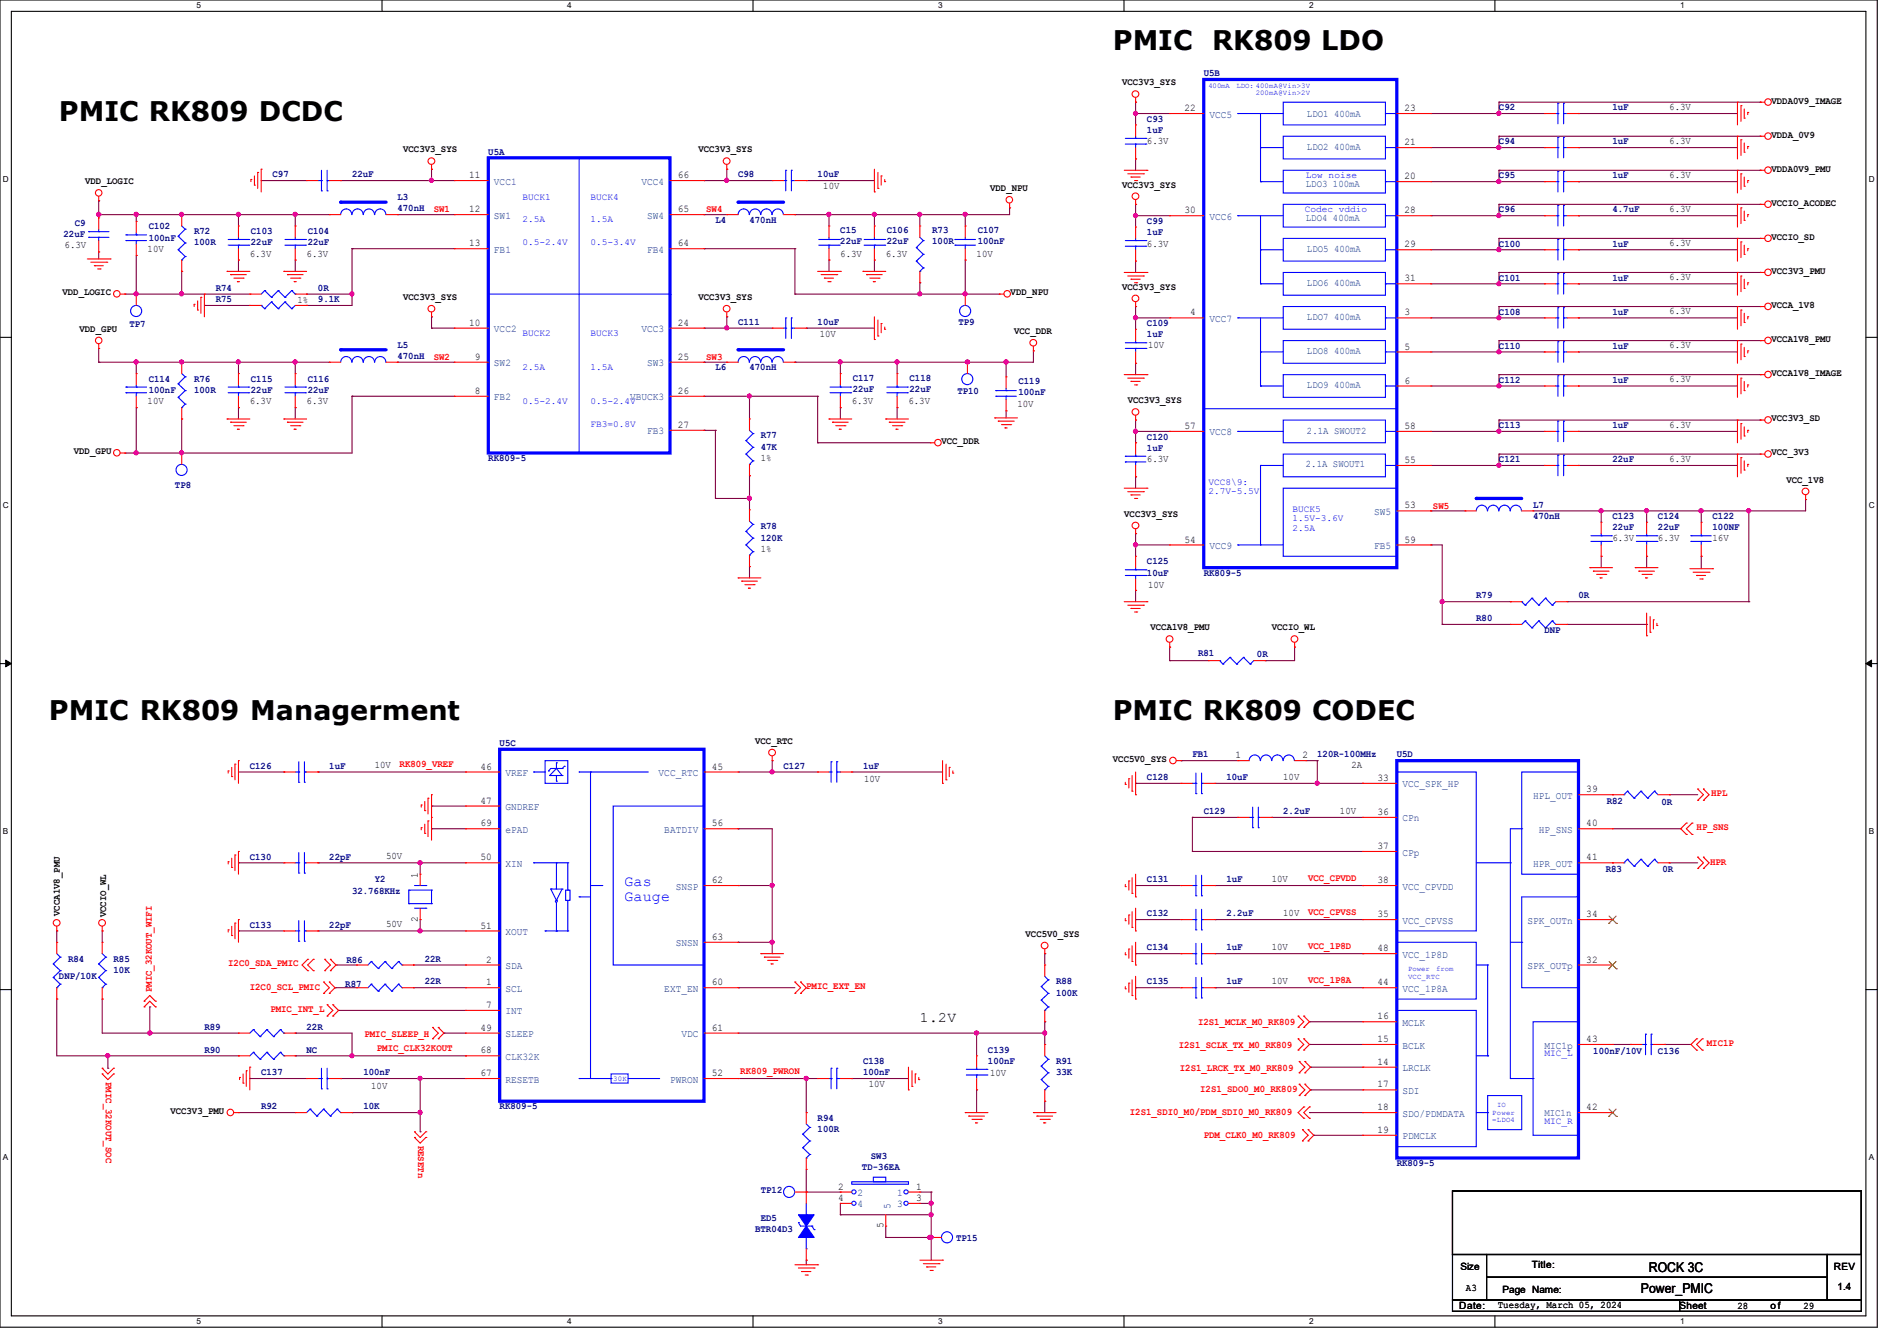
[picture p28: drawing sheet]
<svg xmlns="http://www.w3.org/2000/svg" width="297mm" height="210mm" viewBox="0 0 297 210" stroke-linecap="round" stroke-linejoin="round" font-family="sans-serif">
<defs><g id="words">
<g font-size="4.2">
<text x="174.2" y="7.8">PMIC</text>
<text x="189.8" y="7.8">RK809 LDO</text>
<text x="9.2" y="19">PMIC RK809 DCDC</text>
<text x="7.7" y="112.7">PMIC RK809 Managerment</text>
<text x="174.2" y="112.7">PMIC RK809 CODEC</text>
</g>
<g font-size="2.3" fill="#00f">
<text x="97.8" y="138.8">Gas</text>
<text x="97.8" y="141.1">Gauge</text>
</g>
<text font-size="2.3" x="144" y="160.1">1.2V</text>
<g font-size="2.1">
<text x="256.9" y="202.5">Power_PMIC</text>
<text x="258.2" y="199.1">ROCK 3C</text>
</g>
<g font-size="1.6" fill="#000080">
<text x="188.5" y="11.9">U5B</text>
<text x="234.7" y="17.3">C92</text>
<text x="252.5" y="17.3">1uF</text>
<text x="179.6" y="19">C93</text>
<text x="179.6" y="20.8">1uF</text>
<text x="234.7" y="22.6">C94</text>
<text x="252.5" y="22.6">1uF</text>
<text x="42.7" y="27.8">C97</text>
<text x="55.1" y="27.8">22uF</text>
<text x="76.5" y="24.2">U5A</text>
<text x="115.6" y="27.8">C98</text>
<text x="128" y="27.8">10uF</text>
<text x="234.7" y="27.9">C95</text>
<text x="252.5" y="27.9">1uF</text>
<text x="11.7" y="35.4">C9</text>
<text x="23.3" y="35.9">C102</text>
<text x="62.2" y="31.3">L3</text>
<text x="62.2" y="33.1">470nH</text>
<text x="112" y="34.9">L4</text>
<text x="117.3" y="34.9">470nH</text>
<text x="179.6" y="35.1">C99</text>
<text x="234.7" y="33.3">C96</text>
<text x="252.5" y="33.3">4.7uF</text>
<text x="9.9" y="37.2">22uF</text>
<text x="23.3" y="37.7">100nF</text>
<text x="30.4" y="36.7">R72</text>
<text x="30.4" y="38.4">100R</text>
<text x="39.3" y="36.7">C103</text>
<text x="39.3" y="38.4">22uF</text>
<text x="48.2" y="36.7">C104</text>
<text x="48.2" y="38.4">22uF</text>
<text x="131.6" y="36.5">C15</text>
<text x="131.6" y="38.3">22uF</text>
<text x="138.9" y="36.5">C106</text>
<text x="138.9" y="38.3">22uF</text>
<text x="146" y="36.5">R73</text>
<text x="146" y="38.3">100R</text>
<text x="153.1" y="36.5">C107</text>
<text x="153.1" y="38.3">100nF</text>
<text x="179.6" y="36.8">1uF</text>
<text x="234.7" y="38.6">C100</text>
<text x="252.5" y="38.6">1uF</text>
<text x="33.8" y="45.5">R74</text>
<text x="33.8" y="47.3">R75</text>
<text x="49.8" y="45.5">0R</text>
<text x="49.8" y="47.3">9.1K</text>
<text x="234.7" y="43.9">C101</text>
<text x="252.5" y="43.9">1uF</text>
<text x="20.3" y="51.2">TP7</text>
<text x="115.6" y="50.9">C111</text>
<text x="128" y="50.9">10uF</text>
<text x="150.1" y="50.9">TP9</text>
<text x="179.6" y="51.1">C109</text>
<text x="179.6" y="52.8">1uF</text>
<text x="234.7" y="49.3">C108</text>
<text x="252.5" y="49.3">1uF</text>
<text x="23.3" y="59.8">C114</text>
<text x="30.4" y="59.8">R76</text>
<text x="39.3" y="59.8">C115</text>
<text x="48.2" y="59.8">C116</text>
<text x="62.2" y="54.4">L5</text>
<text x="62.2" y="56.2">470nH</text>
<text x="112" y="58">L6</text>
<text x="117.3" y="58">470nH</text>
<text x="133.5" y="59.6">C117</text>
<text x="142.4" y="59.6">C118</text>
<text x="234.7" y="59.9">C112</text>
<text x="234.7" y="54.6">C110</text>
<text x="252.5" y="59.9">1uF</text>
<text x="252.5" y="54.6">1uF</text>
<text x="23.3" y="61.6">100nF</text>
<text x="30.4" y="61.6">100R</text>
<text x="39.3" y="61.6">22uF</text>
<text x="48.2" y="61.6">22uF</text>
<text x="133.5" y="61.4">22uF</text>
<text x="142.4" y="61.4">22uF</text>
<text x="149.9" y="61.7">TP10</text>
<text x="159.5" y="60.1">C119</text>
<text x="159.5" y="61.9">100nF</text>
<text x="119.1" y="68.7">R77</text>
<text x="119.1" y="70.4">47K</text>
<text x="179.6" y="68.8">C120</text>
<text x="179.6" y="70.6">1uF</text>
<text x="234.7" y="67.1">C113</text>
<text x="252.5" y="67.1">1uF</text>
<text x="27.4" y="76.5">TP8</text>
<text x="76.5" y="72.2">RK809-5</text>
<text x="234.7" y="72.4">C121</text>
<text x="252.5" y="72.4">22uF</text>
<text x="119.1" y="82.9">R78</text>
<text x="240" y="79.5">L7</text>
<text x="240" y="81.3">470nH</text>
<text x="252.5" y="81.3">C123</text>
<text x="252.5" y="83.1">22uF</text>
<text x="259.6" y="81.3">C124</text>
<text x="259.6" y="83.1">22uF</text>
<text x="268.1" y="81.3">C122</text>
<text x="268.1" y="83.1">100NF</text>
<text x="119.1" y="84.7">120K</text>
<text x="179.6" y="88.4">C125</text>
<text x="179.6" y="90.2">10uF</text>
<text x="188.5" y="90.2">RK809-5</text>
<text x="231.1" y="93.7">R79</text>
<text x="247.1" y="93.7">0R</text>
<text x="231.1" y="97.3">R80</text>
<text x="241.8" y="99.1">DNP</text>
<text x="187.6" y="102.8">R81</text>
<text x="196.8" y="103">0R</text>
<text x="78.2" y="116.8">U5C</text>
<text x="186.7" y="118.6">FB1</text>
<text x="206.2" y="118.6">120R-100MHz</text>
<text x="218.7" y="118.6">U5D</text>
<text x="39.1" y="120.4">C126</text>
<text x="51.6" y="120.4">1uF</text>
<text x="122.7" y="120.4">C127</text>
<text x="135.1" y="120.4">1uF</text>
<text x="179.6" y="122.2">C128</text>
<text x="192" y="122.2">10uF</text>
<text x="251.6" y="125.9">R82</text>
<text x="188.5" y="127.5">C129</text>
<text x="200.9" y="127.5">2.2uF</text>
<text x="260.1" y="126.1">0R</text>
<text x="39.1" y="134.6">C130</text>
<text x="51.6" y="134.6">22pF</text>
<text x="251.4" y="136.6">R83</text>
<text x="260.3" y="136.6">0R</text>
<text x="55.1" y="140">32.768KHz</text>
<text x="58.7" y="138.2">Y2</text>
<text x="179.6" y="138.2">C131</text>
<text x="179.6" y="143.5">C132</text>
<text x="192" y="138.2">1uF</text>
<text x="192" y="143.5">2.2uF</text>
<text x="39.1" y="145.3">C133</text>
<text x="51.6" y="145.3">22pF</text>
<text x="179.6" y="148.8">C134</text>
<text x="192" y="148.8">1uF</text>
<text x="9.2" y="153.3">DNP/10K</text>
<text x="10.7" y="150.6">R84</text>
<text x="17.8" y="150.6">R85</text>
<text x="17.8" y="152.4">10K</text>
<text x="54.1" y="154.5">R87</text>
<text x="54.2" y="150.8">R86</text>
<text x="66.5" y="150.6">22R</text>
<text x="66.5" y="154.2">22R</text>
<text x="165.4" y="154.2">R88</text>
<text x="165.4" y="156">100K</text>
<text x="179.6" y="154.2">C135</text>
<text x="192" y="154.2">1uF</text>
<text x="32" y="161.3">R89</text>
<text x="48" y="161.3">22R</text>
<text x="32" y="164.8">R90</text>
<text x="48" y="164.8">NC</text>
<text x="135.1" y="166.6">C138</text>
<text x="154.7" y="164.8">C139</text>
<text x="154.7" y="166.6">100nF</text>
<text x="165.4" y="166.6">R91</text>
<text x="249.5" y="165">100nF/10V</text>
<text x="259.6" y="165">C136</text>
<text x="40.9" y="168.4">C137</text>
<text x="40.9" y="173.7">R92</text>
<text x="56.9" y="168.4">100nF</text>
<text x="56.9" y="173.7">10K</text>
<text x="78.2" y="173.7">RK809-5</text>
<text x="135.1" y="168.4">100nF</text>
<text x="165.4" y="168.4">33K</text>
<text x="128" y="175.5">R94</text>
<text x="128" y="177.3">100R</text>
<text x="135" y="183.2">TD-36EA</text>
<text x="136.4" y="181.6">SW3</text>
<text x="218.7" y="182.6">RK809-5</text>
<text x="119.1" y="191.2">ED5</text>
<text x="119.1" y="186.9">TP12</text>
<text x="118.2" y="193">BTR04D3</text>
<text x="149.7" y="194.3">TP15</text>
</g>
<g font-size="1.6">
<text x="175.7" y="13.4">VCC3V3_SYS</text>
<text x="185.5" y="17.4">22</text>
<text x="219.9" y="17.4">23</text>
<text x="261.4" y="17.2">6.3V</text>
<text x="277.4" y="16.2">VDDA0V9_IMAGE</text>
<text x="63.1" y="23.8">VCC3V3_SYS</text>
<text x="109.3" y="23.8">VCC3V3_SYS</text>
<text x="179.6" y="22.6">6.3V</text>
<text x="219.9" y="22.7">21</text>
<text x="261.4" y="22.6">6.3V</text>
<text x="277.4" y="21.5">VDDA_0V9</text>
<text x="13.3" y="28.8">VDD_LOGIC</text>
<text x="73.4" y="27.9">11</text>
<text x="106.1" y="27.9">66</text>
<text x="128.9" y="29.7">10V</text>
<text x="155" y="29.9">VDD_NPU</text>
<text x="175.7" y="29.4">VCC3V3_SYS</text>
<text x="219.9" y="28.1">20</text>
<text x="261.4" y="27.9">6.3V</text>
<text x="277.4" y="26.9">VDDA0V9_PMU</text>
<text x="73.4" y="33.2">12</text>
<text x="106.1" y="33.2">65</text>
<text x="185.5" y="33.4">30</text>
<text x="219.9" y="33.4">28</text>
<text x="261.4" y="33.2">6.3V</text>
<text x="277.4" y="32.2">VCCIO_ACODEC</text>
<text x="10.1" y="38.9">6.3V</text>
<text x="23.1" y="39.5">10V</text>
<text x="39.1" y="40.2">6.3V</text>
<text x="48" y="40.2">6.3V</text>
<text x="73.4" y="38.6">13</text>
<text x="106.1" y="38.6">64</text>
<text x="131.6" y="40.2">6.3V</text>
<text x="138.7" y="40.2">6.3V</text>
<text x="152.9" y="40.2">10V</text>
<text x="179.6" y="38.7">6.3V</text>
<text x="219.9" y="38.7">29</text>
<text x="261.4" y="38.6">6.3V</text>
<text x="277.4" y="37.5">VCCIO_SD</text>
<text x="9.8" y="46.3">VDD_LOGIC</text>
<text x="46.6" y="47.5">1%</text>
<text x="63.1" y="46.9">VCC3V3_SYS</text>
<text x="109.3" y="46.9">VCC3V3_SYS</text>
<text x="158.2" y="46.3">VDD_NPU</text>
<text x="175.7" y="45.4">VCC3V3_SYS</text>
<text x="219.9" y="44.1">31</text>
<text x="261.4" y="43.9">6.3V</text>
<text x="277.4" y="42.9">VCC3V3_PMU</text>
<text x="12.4" y="51.9">VDD_GPU</text>
<text x="73.4" y="51">10</text>
<text x="106.1" y="51">24</text>
<text x="128.4" y="52.8">10V</text>
<text x="158.8" y="52.3">VCC_DDR</text>
<text x="186.4" y="49.4">4</text>
<text x="219.9" y="49.4">3</text>
<text x="261.4" y="49.2">6.3V</text>
<text x="277.4" y="48.2">VCCA_1V8</text>
<text x="277.4" y="53.5">VCCA1V8_PMU</text>
<text x="74.3" y="56.3">9</text>
<text x="106.1" y="56.3">25</text>
<text x="179.7" y="54.6">10V</text>
<text x="219.9" y="54.7">5</text>
<text x="261.4" y="59.9">6.3V</text>
<text x="261.4" y="54.6">6.3V</text>
<text x="277.4" y="58.9">VCCA1V8_IMAGE</text>
<text x="23.1" y="63.3">10V</text>
<text x="39.1" y="63.3">6.3V</text>
<text x="48" y="63.3">6.3V</text>
<text x="74.3" y="61.7">8</text>
<text x="106.1" y="61.7">26</text>
<text x="133.3" y="63.3">6.3V</text>
<text x="142.2" y="63.3">6.3V</text>
<text x="159.3" y="63.8">10V</text>
<text x="176.6" y="63.2">VCC3V3_SYS</text>
<text x="219.9" y="60.1">6</text>
<text x="277.4" y="66">VCC3V3_SD</text>
<text x="11.6" y="71.2">VDD_GPU</text>
<text x="106.1" y="67">27</text>
<text x="147.4" y="69.6">VCC_DDR</text>
<text x="185.5" y="67.2">57</text>
<text x="219.9" y="67.2">58</text>
<text x="261.4" y="67">6.3V</text>
<text x="277.4" y="71.3">VCC_3V3</text>
<text x="119.1" y="72.2">1%</text>
<text x="179.6" y="72.3">6.3V</text>
<text x="219.9" y="72.5">55</text>
<text x="261.4" y="72.3">6.3V</text>
<text x="279.7" y="75.6">VCC_1V8</text>
<text x="176" y="80.9">VCC3V3_SYS</text>
<text x="219.9" y="79.6">53</text>
<text x="119.1" y="86.4">1%</text>
<text x="185.5" y="85">54</text>
<text x="219.9" y="85">59</text>
<text x="252.5" y="84.8">6.3V</text>
<text x="259.6" y="84.8">6.3V</text>
<text x="268.1" y="84.8">16V</text>
<text x="179.7" y="92.1">10V</text>
<text x="180.1" y="98.7">VCCA1V8_PMU</text>
<text x="199.1" y="98.7">VCCIO_WL</text>
<text x="118.2" y="116.5">VCC_RTC</text>
<text x="174.2" y="119.3">VCC5V0_SYS</text>
<text x="193.5" y="118.7">1</text>
<text x="203.9" y="118.7">2</text>
<text x="58.7" y="120.4">10V</text>
<text x="75.2" y="120.5">46</text>
<text x="75.2" y="125.9">47</text>
<text x="111.5" y="120.5">45</text>
<text x="135.3" y="122.5">10V</text>
<text x="200.9" y="122.1">10V</text>
<text x="211.6" y="120.4">2A</text>
<text x="215.7" y="122.3">33</text>
<text x="248.4" y="124.1">39</text>
<text x="75.2" y="129.4">69</text>
<text x="111.5" y="129.4">56</text>
<text x="209.8" y="127.5">10V</text>
<text x="215.7" y="127.6">36</text>
<text x="248.4" y="129.4">40</text>
<text x="60.5" y="134.6">50V</text>
<text x="65.4" y="137.5" transform="rotate(-90 65.4 137.5)">1</text>
<text x="75.2" y="134.7">50</text>
<text x="215.7" y="133">37</text>
<text x="248.4" y="134.7">41</text>
<text x="9.4" y="143.5" transform="rotate(-90 9.4 143.5)">VCCA1V8_PMU</text>
<text x="16.6" y="143.7" transform="rotate(-90 16.6 143.7)">VCCIO_WL</text>
<text x="111.5" y="138.3">62</text>
<text x="199.1" y="138.1">10V</text>
<text x="200.9" y="143.5">10V</text>
<text x="215.7" y="138.3">38</text>
<text x="215.7" y="143.6">35</text>
<text x="248.4" y="143.6">34</text>
<text x="60.5" y="145.2">50V</text>
<text x="65.4" y="144.4" transform="rotate(-90 65.4 144.4)">2</text>
<text x="75.2" y="145.4">51</text>
<text x="111.5" y="147.2">63</text>
<text x="160.6" y="146.7">VCC5V0_SYS</text>
<text x="199.1" y="148.8">10V</text>
<text x="215.7" y="149">48</text>
<text x="76.1" y="150.8">2</text>
<text x="76.1" y="154.3">1</text>
<text x="111.5" y="154.3">60</text>
<text x="199.1" y="154.1">10V</text>
<text x="215.7" y="154.3">44</text>
<text x="248.4" y="150.8">32</text>
<text x="75.2" y="161.4">49</text>
<text x="76.1" y="157.9">7</text>
<text x="111.5" y="161.4">61</text>
<text x="215.7" y="159.6">16</text>
<text x="75.2" y="165">68</text>
<text x="215.7" y="163.2">15</text>
<text x="215.7" y="166.8">14</text>
<text x="248.4" y="163.2">43</text>
<text x="58.1" y="170.5">10V</text>
<text x="75.2" y="168.5">67</text>
<text x="111.5" y="168.5">52</text>
<text x="136" y="170.3">10V</text>
<text x="155" y="168.5">10V</text>
<text x="215.7" y="170.3">17</text>
<text x="215.7" y="173.9">18</text>
<text x="248.4" y="173.9">42</text>
<text x="26.7" y="174.5">VCC3V3_PMU</text>
<text x="215.7" y="177.4">19</text>
<text x="131.2" y="186.3">2</text>
<text x="131.2" y="188.1">4</text>
<text x="143.5" y="186.3">1</text>
<text x="143.5" y="188.1">3</text>
<text x="138.3" y="192.4" transform="rotate(-90 138.3 192.4)">5</text>
<text x="228.6" y="199">Size</text>
<text x="229.5" y="202.1">A3</text>
<text x="235.2" y="202.5">Page Name:</text>
<text x="239.9" y="198.6">Title:</text>
<text x="287.1" y="199">REV</text>
<text x="287.7" y="202">1.4</text>
<text x="228.5" y="205">Date:</text>
<text x="234.5" y="204.8">Tuesday, March 05, 2024</text>
<text x="263" y="205">Sheet</text>
<text x="272" y="205">28</text>
<text x="277.2" y="205">o f</text>
<text x="282.4" y="205">29</text>
</g>
<g font-size="1.6" fill="#004080">
<text x="189.4" y="18.4">VCC5</text>
<text x="204.6" y="18.3">LDO1 400mA</text>
<text x="204.6" y="23.5">LDO2 400mA</text>
<text x="77.3" y="28.9">VCC1</text>
<text x="100.5" y="28.9">VCC4</text>
<text x="204.5" y="29.3">LDO3 100mA</text>
<text x="77.3" y="34.2">SW1</text>
<text x="101.3" y="34.2">SW4</text>
<text x="189.4" y="34.4">VCC6</text>
<text x="204.5" y="34.7">LDO4 400mA</text>
<text x="77.3" y="39.6">FB1</text>
<text x="101.3" y="39.6">FB4</text>
<text x="204.6" y="39.5">LDO5 400mA</text>
<text x="204.6" y="44.8">LDO6 400mA</text>
<text x="77.3" y="52">VCC2</text>
<text x="100.5" y="52">VCC3</text>
<text x="189.4" y="50.4">VCC7</text>
<text x="204.6" y="50.1">LDO7 400mA</text>
<text x="77.3" y="57.4">SW2</text>
<text x="101.3" y="57.4">SW3</text>
<text x="204.6" y="55.5">LDO8 400mA</text>
<text x="77.3" y="62.7">FB2</text>
<text x="98.7" y="62.7">VBUCK3</text>
<text x="204.6" y="60.8">LDO9 400mA</text>
<text x="101.3" y="68">FB3</text>
<text x="189.4" y="68.2">VCC8</text>
<text x="204.6" y="67.9">2.1A SWOUT2</text>
<text x="204.5" y="73.1">2.1A SWOUT1</text>
<text x="215.1" y="80.6">SW5</text>
<text x="189.4" y="86">VCC9</text>
<text x="215.1" y="86">FB5</text>
<text x="79.1" y="121.5">VREF</text>
<text x="103.1" y="121.5">VCC_RTC</text>
<text x="219.6" y="123.3">VCC_SPK_HP</text>
<text x="240" y="125.1">HPL_OUT</text>
<text x="79.1" y="126.9">GNDREF</text>
<text x="79.1" y="130.4">ePAD</text>
<text x="104" y="130.4">BATDIV</text>
<text x="219.6" y="128.7">CPn</text>
<text x="240.9" y="130.4">HP_SNS</text>
<text x="79.1" y="135.8">XIN</text>
<text x="219.6" y="134">CPp</text>
<text x="240" y="135.8">HPR_OUT</text>
<text x="105.8" y="139.3">SNSP</text>
<text x="219.6" y="139.3">VCC_CPVDD</text>
<text x="79.1" y="146.4">XOUT</text>
<text x="105.8" y="148.2">SNSN</text>
<text x="219.6" y="144.7">VCC_CPVSS</text>
<text x="219.6" y="150">VCC_1P8D</text>
<text x="239.1" y="144.7">SPK_OUTn</text>
<text x="79.1" y="151.8">SDA</text>
<text x="79.1" y="155.3">SCL</text>
<text x="104" y="155.3">EXT_EN</text>
<text x="219.6" y="155.3">VCC_1P8A</text>
<text x="239.1" y="151.8">SPK_OUTp</text>
<text x="79.1" y="158.9">INT</text>
<text x="219.6" y="160.7">MCLK</text>
<text x="79.1" y="162.4">SLEEP</text>
<text x="79.1" y="166">CLK32K</text>
<text x="106.7" y="162.4">VDC</text>
<text x="219.6" y="164.2">BCLK</text>
<text x="219.6" y="167.8">LRCLK</text>
<text x="241.8" y="164.2">MIC1p</text>
<text x="79.1" y="169.5">RESETB</text>
<text x="104.9" y="169.5">PWRON</text>
<text x="219.6" y="171.3">SDI</text>
<text x="219.6" y="174.9">SDO/PDMDATA</text>
<text x="219.6" y="178.4">PDMCLK</text>
<text x="241.8" y="174.7">MIC1n</text>
<text x="134.2" y="187.3">2</text>
<text x="134.2" y="189.1">4</text>
<text x="139.4" y="189.4" transform="rotate(-90 139.4 189.4)">5</text>
<text x="140.5" y="187.3">1</text>
<text x="140.5" y="189.1">3</text>
</g>
<g font-size="1.6" fill="#f00">
<text x="67.9" y="33.3">SW1</text>
<text x="110.6" y="33.3">SW4</text>
<text x="67.9" y="56.4">SW2</text>
<text x="110.6" y="56.4">SW3</text>
<text x="224.4" y="79.7">SW5</text>
<text x="62.6" y="120.1">RK809_VREF</text>
<text x="267.9" y="124.7">HPL</text>
<text x="265.6" y="130">HP_SNS</text>
<text x="204.8" y="137.9">VCC_CPVDD</text>
<text x="267.8" y="135.5">HPR</text>
<text x="204.8" y="143.3">VCC_CPVSS</text>
<text x="204.8" y="148.6">VCC_1P8D</text>
<text x="23.7" y="155.4" transform="rotate(-90 23.7 155.4)">PMIC_32KOUT_WIFI</text>
<text x="35.7" y="151.3">I2C0_SDA_PMIC</text>
<text x="39.1" y="155.1">I2C0_SCL_PMIC</text>
<text x="126.2" y="154.9">PMIC_EXT_EN</text>
<text x="204.8" y="153.9">VCC_1P8A</text>
<text x="42.3" y="158.5">PMIC_INT_L</text>
<text x="187.6" y="160.6">I2S1_MCLK_M0_RK809</text>
<text x="57.1" y="162.3">PMIC_SLEEP_H</text>
<text x="59" y="164.6">PMIC_CLK32KOUT</text>
<text x="184.6" y="164.1">I2S1_SCLK_TX_M0_RK809</text>
<text x="184.7" y="167.7">I2S1_LRCK_TX_M0_RK809</text>
<text x="267.2" y="163.8">MIC1P</text>
<text x="16.6" y="169.5" transform="rotate(90 16.6 169.5)">PMIC_32KOUT_SOC</text>
<text x="115.9" y="168.1">RK809_PWRON</text>
<text x="187.9" y="171.1">I2S1_SDO0_M0_RK809</text>
<text x="65.5" y="179.4" transform="rotate(90 65.5 179.4)">RESETn</text>
<text x="176.9" y="174.6">I2S1_SDI0_M0/PDM_SDI0_M0_RK809</text>
<text x="188.5" y="178.2">PDM_CLK0_M0_RK809</text>
</g>
<g font-size="1.5" fill="#00f">
<text x="204.5" y="27.9">Low noise</text>
<text x="81.8" y="31.3">BUCK1</text>
<text x="81.8" y="34.8">2.5A</text>
<text x="92.5" y="34.8">1.5A</text>
<text x="92.5" y="31.3">BUCK4</text>
<text x="204.3" y="33.2">Codec vddio</text>
<text x="81.8" y="38.4">0.5-2.4V</text>
<text x="92.5" y="38.4">0.5-3.4V</text>
<text x="81.8" y="52.6">BUCK2</text>
<text x="92.5" y="52.6">BUCK3</text>
<text x="81.8" y="58">2.5A</text>
<text x="92.5" y="58">1.5A</text>
<text x="81.8" y="63.3">0.5-2.4V</text>
<text x="92.5" y="63.3">0.5-2.4V</text>
<text x="92.5" y="66.8">FB3=0.8V</text>
<text x="189.2" y="75.9">VCC8\9:</text>
<text x="189.2" y="77.4">2.7V-5.5V</text>
<text x="202.4" y="80.2">BUCK5</text>
<text x="202.4" y="81.7">1.5V-3.6V</text>
<text x="202.4" y="83.1">2.5A</text>
<text x="241.8" y="165.4">MIC_L</text>
<text x="241.8" y="176">MIC_R</text>
</g>
<g font-size="1.3">
<text x="30.8" y="1.3">5</text>
<text x="88.8" y="1.3">4</text>
<text x="146.9" y="1.3">3</text>
<text x="205" y="1.3">2</text>
<text x="263.1" y="1.3">1</text>
<text x=".5" y="28.4">D</text>
<text x="292.6" y="28.4">D</text>
<text x=".5" y="79.5">C</text>
<text x="292.6" y="79.5">C</text>
<text x=".5" y="130.6">B</text>
<text x="292.6" y="130.6">B</text>
<text x=".5" y="181.7">A</text>
<text x="292.6" y="181.7">A</text>
<text x="30.8" y="207.4">5</text>
<text x="88.8" y="207.4">4</text>
<text x="146.9" y="207.4">3</text>
<text x="205" y="207.4">2</text>
<text x="263.1" y="207.4">1</text>
</g>
<g font-size="1.1" fill="#00f">
<text x="189.2" y="13.8">400mA</text>
<text x="193.6" y="13.8">LDO: 400mA@Vin&gt;3V</text>
<text x="196.6" y="14.9">200mA@Vin&gt;2V</text>
<text x="220.5" y="152.1">Power</text>
<text x="220.5" y="153.2">VCC_RTC</text>
<text x="224.9" y="152.1">from</text>
<text x="96" y="169.3">30K</text>
<text x="234.4" y="173.4">IO</text>
<text x="233.6" y="174.6">Power</text>
<text x="233.6" y="175.7">=LDO4</text>
</g>
</g></defs>
<path d="M0 0h293.9v207.9h-293.9zM1.8 1.8h290.3v204.3h-290.3z" fill="none" stroke="#000" stroke-width=".17"/>
<g fill="#fff">
<path d="M30.8 .2h.7v1.4h-.7z"/>
<path d="M30.8 206.2h.7v1.4h-.7z"/>
</g>
<path d="M59.8 0v1.8M59.8 206.1v1.8" fill="none" stroke="#000" stroke-width=".17"/>
<g fill="#fff">
<path d="M88.8 .2h.7v1.4h-.7z"/>
<path d="M88.8 206.2h.7v1.4h-.7z"/>
</g>
<path d="M117.9 0v1.8M117.9 206.1v1.8" fill="none" stroke="#000" stroke-width=".17"/>
<g fill="#fff">
<path d="M146.9 .2h.7v1.4h-.7z"/>
<path d="M146.9 206.2h.7v1.4h-.7z"/>
</g>
<path d="M176 0v1.8M176 206.1v1.8" fill="none" stroke="#000" stroke-width=".17"/>
<g fill="#fff">
<path d="M205 .2h.7v1.4h-.7z"/>
<path d="M205 206.2h.7v1.4h-.7z"/>
</g>
<path d="M234.1 0v1.8M234.1 206.1v1.8" fill="none" stroke="#000" stroke-width=".17"/>
<g fill="#fff">
<path d="M263.1 .2h.6v1.4h-.6z"/>
<path d="M263.1 206.2h.6v1.4h-.6z"/>
<path d="M.5 27.3h.9v1.4h-.9z"/>
<path d="M292.6 27.3h.9v1.4h-.9z"/>
<path d="M.5 78.4h.9v1.4h-.9z"/>
<path d="M292.6 78.4h.9v1.4h-.9z"/>
</g>
<path d="M0 52.8h1.8M292.1 52.8h1.8" fill="none" stroke="#000" stroke-width=".17"/>
<g fill="#fff">
<path d="M.5 129.5h.8v1.4h-.8z"/>
<path d="M292.6 129.5h.8v1.4h-.8z"/>
</g>
<path d="M0 103.9h1.8M292.1 103.9h1.8" fill="none" stroke="#000" stroke-width=".17"/>
<path d="M.9 103.4l.9 .5-.9 .5zM292.1 103.9l.9-.5v1z" fill="#000" stroke="#000" stroke-width=".16"/>
<g fill="#fff">
<path d="M.5 180.5h.8v1.4h-.8z"/>
<path d="M292.6 180.5h.8v1.4h-.8z"/>
</g>
<path d="M0 155h1.8M292.1 155h1.8M227.4 186.5h64v10h-64zM227.4 196.5h5.3v7.1h-5.3zM232.7 196.5h53.4v3.5h-53.4zM286.1 196.5h5.3v7.1h-5.3zM227.4 203.6h35.6v1.8h-35.6zM232.7 200h53.4v3.6h-53.4zM263 203.6h28.4v1.8h-28.4z" fill="none" stroke="#000" stroke-width=".17"/>
<g fill="none" stroke="#800040" stroke-width=".17">
<path d="M177.8 16h.1M177.8 17.8h.1M177.8 16v3.6M177.8 17.8h5.3M224 17.8h17.8M234.7 17.8h.1M234.7 16h.1M234.7 16v1.8M234.7 16h40.9M247.1 17.8h.1M247.1 17.8h24.9M275.6 16h.1"/>
<path d="M15.5 33.6h.1M15.5 31.5h.1M15.5 39.5h.1M15.5 33.6h36.1M15.5 31.5v2.6M15.5 39.5v1.1M21.3 33.6h.1M21.3 33.6v1.1M28.4 33.6h.1M37.3 33.6h.1M37.3 33.6v1.8M40.9 28.3h.1"/>
<path d="M40.9 28.3h7.1M46.2 33.6h.1M46.2 33.6v1.8M53.3 28.3h.1M53.3 28.3h17.8M55.1 38.9h.1M55.1 38.9h16M55.1 38.9v8.9h-7.1M62.2 33.6h.1M62.2 33.6h8.9M67.6 26.5h.1M67.6 28.3h.1"/>
<path d="M67.6 26.5v1.8M110.2 28.3h.1M110.2 33.6h.1M110.2 38.9h.1M110.2 28.3h10.7M110.2 33.6h3.6M110.2 38.9h14.3M113.8 26.5h.1M113.8 28.3h.1M113.8 26.5v1.8M124.5 33.6h.1M124.5 38.9h.1"/>
<path d="M124.5 38.9v7.2M126.2 28.3h.1M126.2 28.3h10.7M129.8 33.6h.1M129.8 33.6v1.8M136.9 33.6h.1M136.9 33.6v1.8M144 33.6h.1M144 33.6v1.8M151.1 33.6h.1M151.1 33.6v1.8M158.1 32.6h.1"/>
<path d="M158.1 32.6v1h-33.6M177.8 24.9h.1M177.8 33.8h.1M177.8 32h.1M177.8 24.9v1.8M177.8 32v3.6M177.8 33.8h5.3M224 33.8h17.8M224 23.1h17.8M224 28.4h17.8M224 39.1h17.8M234.7 23.1h.1"/>
<path d="M234.7 28.4h.1M234.7 33.8h.1M234.7 39.1h.1M234.7 21.3h.1M234.7 26.7h.1M234.7 32h.1M234.7 37.3h.1M234.7 21.3v1.8M234.7 26.7v1.7M234.7 32v1.8M234.7 37.3v1.8M234.7 21.3h40.9"/>
<path d="M234.7 26.7h40.9M234.7 32h40.9M234.7 37.3h40.9M247.1 23.1h.1M247.1 28.4h.1M247.1 33.8h.1M247.1 39.1h.1M247.1 33.8h24.9M247.1 23.1h24.9M247.1 28.4h24.9M247.1 39.1h24.9M275.6 21.3h.1"/>
<path d="M275.6 26.7h.1M275.6 32h.1M275.6 37.3h.1M15.5 56.7h.1M15.5 54.6h.1M15.5 54.6v2.1M15.5 56.7h36.1M19.6 46.1h.1M19.6 46.1h19.5M21.3 40h.1M21.3 46.1h.1M21.3 56.7h.1"/>
<path d="M21.3 40v6.1M21.3 56.7v1.8M28.4 56.7h.1M28.4 42.5h.1M28.4 46.1h.1M28.4 42.5v3.6M32 47.8h.1M32 47.8h7.1M37.3 40.7h.1M37.3 56.7h.1M37.3 40.7v1.8M37.3 56.7v1.8"/>
<path d="M46.2 40.7h.1M46.2 56.7h.1M46.2 40.7v1.8M46.2 56.7v1.8M48 46.1h.1M48 47.8h.1M48 46.1h7.1M55.1 46.1h.1M62.2 56.7h.1M62.2 56.7h8.9M67.6 49.6h.1M67.6 51.4h.1"/>
<path d="M67.6 49.6v1.8M67.6 51.4h3.5M110.2 51.4h.1M110.2 56.7h.1M110.2 51.4h10.7M110.2 56.7h3.6M113.8 49.6h.1M113.8 51.4h.1M113.8 49.6v1.8M124.5 46.1h.1M124.5 56.7h.1M124.5 46.1h32"/>
<path d="M126.2 51.4h.1M126.2 51.4h10.7M129.8 40.7h.1M129.8 40.7v1.8M131.6 56.7h.1M131.6 56.7v1.8M136.9 40.7h.1M136.9 40.7v1.8M140.5 56.7h.1M140.5 56.7v1.8M144 44.3h.1M144 46.1h.1"/>
<path d="M144 44.3v1.8M151.1 40.7h.1M151.1 46.1h.1M151.1 40.7v5.4M151.5 56.7h.1M157.5 56.7h.1M157.5 56.7v2.3M161.8 54.9h.1M161.8 54.9v1.8h-37.3M177.8 40.9h.1M177.8 49.8h.1M177.8 56.9h.1"/>
<path d="M177.8 48h.1M177.8 40.9v1.8M177.8 48v3.6M177.8 56.9v1.8M177.8 49.8h5.3M224 49.8h17.8M224 44.4h17.8M224 55.1h17.8M234.7 44.4h.1M234.7 49.8h.1M234.7 55.1h.1M234.7 42.7h.1"/>
<path d="M234.7 48h.1M234.7 53.3h.1M234.7 58.7h.1M234.7 42.7v1.7M234.7 48v1.8M234.7 53.3v1.8M234.7 58.7v1.8M234.7 42.7h40.9M234.7 48h40.9M234.7 53.3h40.9M234.7 58.7h40.9M247.1 44.4h.1"/>
<path d="M247.1 49.8h.1M247.1 55.1h.1M247.1 49.8h24.9M247.1 44.4h24.9M247.1 55.1h24.9M275.6 42.7h.1M275.6 48h.1M275.6 53.3h.1M275.6 58.7h.1M19.6 71h.1M21.3 63.8h.1M21.3 71h.1"/>
<path d="M21.3 63.8v7.2M28.4 65.6h.1M28.4 71h.1M28.4 65.6v5.4M37.3 63.8h.1M37.3 63.8v1.8M46.2 63.8h.1M46.2 63.8v1.8M55.1 62.1h.1M55.1 62.1v8.9h-35.5M55.1 62.1h16M110.2 67.4h.1"/>
<path d="M110.2 62.1h.1M110.2 62.1h17.8M110.2 67.4h1.8M112 67.4h.1M112 78.1h.1M112 67.4v10.7M112 78.1h5.3M117.3 74.5h.1M117.3 78.1h.1M117.3 62.1h.1M117.3 62.1v3.5M117.3 74.5v5.3"/>
<path d="M128 69.3h.1M128 62.1h.1M128 69.3h17.6M128 62.1v7.2M131.6 63.8h.1M131.6 63.8v1.8M140.5 63.8h.1M140.5 63.8v1.8M157.5 64.3h.1M157.5 64.3v1.1M177.8 65.8h.1M177.8 74.7h.1"/>
<path d="M177.8 67.6h.1M177.8 69.3h.1M177.8 65.8v3.5M177.8 74.7v1.8M177.8 67.6h5.3M224 67.6h17.8M224 60.5h17.8M224 72.9h17.8M234.7 60.5h.1M234.7 65.8h.1M234.7 67.6h.1M234.7 71.1h.1"/>
<path d="M234.7 72.9h.1M234.7 65.8v1.8M234.7 71.1v1.8M234.7 65.8h40.9M234.7 71.1h40.9M247.1 60.5h.1M247.1 67.6h.1M247.1 72.9h.1M247.1 67.6h24.9M247.1 60.5h24.9M247.1 72.9h24.9M275.6 65.8h.1"/>
<path d="M275.6 71.1h.1M282.7 78.2h.1M282.7 78.2v1.8h-42.7M117.3 88.7h.1M117.3 88.7v1.8M177.8 85.3h.1M177.8 92.5h.1M177.8 83.6h.1M177.8 83.6v3.5M177.8 92.5v1.7M177.8 85.3h5.3M224 80h.1"/>
<path d="M224 85.3h.1M224 85.3h1.8v12.5M224 80h5.4M225.8 94.2h.1M225.8 97.8h.1M225.8 94.2h10.7M225.8 97.8h10.7M236.5 94.2h.1M245.4 94.2h28.4M245.4 97.8h12.4M250.7 80h.1M250.7 87.1h.1"/>
<path d="M250.7 80v1.8M250.7 87.1v1.8M257.8 97.8h.1M257.8 80h.1M257.8 87.1h.1M257.8 80v1.8M257.8 87.1v1.8M266.4 80h.1M266.4 87.1h.1M266.4 80v1.8M266.4 87.1v2M273.8 94.2h.1"/>
<path d="M273.8 80h.1M273.8 80v14.2M120.9 119.1h.1M120.9 119.1v1.8M183.1 101.3h.1M183.1 103.5h.1M183.1 101.3v2.2M183.1 103.5h6.1M184.9 119.1h.1M184.9 119.1h8.9M198.1 103.5h.1M202.7 101.3h.1"/>
<path d="M202.7 101.3v2.2h-4.6M204.5 119.1h1.7M206.2 119.1h.1M206.2 119.1v3.6M37.3 135.1h.1M37.3 120.9h7.1M37.3 135.1h7.1M44.4 120.9h.1M49.8 120.9h.1M49.8 135.1h.1M49.8 120.9h23.1M49.8 135.1h23.1"/>
<path d="M65.8 135.1h.1M65.8 135.1v1.8M67.6 129.8h.1M67.6 126.2h.1M67.6 129.8h5.3M67.6 126.2h5.3M115.6 129.8h.1M115.6 138.7h.1M115.6 138.7h5.3M115.6 120.9h12.4M115.6 129.8h5.3v19.6M120.9 120.9h.1"/>
<path d="M120.9 138.7h.1M133.3 120.9h.1M133.3 120.9h14.3M177.8 122.7h.1M177.8 138.7h.1M177.8 122.7h7.1M177.8 138.7h7.1M186.7 133.3h.1M186.7 128h.1M186.7 128h7.1M186.7 133.3h26.7M186.7 128v5.3"/>
<path d="M190.2 122.7h23.2M190.2 138.7h23.2M199.1 128h.1M199.1 128h14.3M206.2 122.7h.1M213.4 138.7h.1M213.4 122.7h.1M252.5 129.8h10.6M261.4 135.1h.1M261.4 124.5h.1M261.4 135.1h4.4M261.4 124.5h4.4"/>
<path d="M263.1 129.8h.1M8.9 145.8h.1M8.9 156.5h.1M8.9 156.5v8.9h28.4M8.9 145.8v1.8M16 145.8h.1M16 156.5h.1M16 156.5v5.3h21.3M16 145.8v1.8M23.5 157.7h.1M23.5 157.7v4.1M37.3 145.8h.1"/>
<path d="M37.3 145.8h7.1M49.8 145.8h.1M49.8 145.8h23.1M52.5 154.7h.1M52.5 154.7h3.3M52.6 151.1h.1M52.6 151.1h3.2M53 158.2h.1M53 158.2h19.9M64.7 151.1h.1M64.7 154.7h.1M64.7 154.7h8.2"/>
<path d="M64.7 151.1h8.2M65.8 145.8h.1M65.8 144h.1M65.8 144v1.8M115.6 147.6h.1M115.6 154.7h.1M115.6 154.7h8.9M115.6 147.6h5.3M120.9 147.6h.1M120.9 149.4h.1M163.6 149.4h.1M163.6 149.4v1.7"/>
<path d="M177.8 144h.1M177.8 149.4h.1M177.8 154.7h.1M177.8 144h7.1M177.8 149.4h7.1M177.8 154.7h7.1M190.2 144h.1M190.2 154.7h.1M190.2 144h23.2M190.2 149.4h23.2M190.2 154.7h23.2M213.4 149.4h.1"/>
<path d="M16.9 165.4h.1M16.9 167.3h.1M16.9 165.4v1.9M23.5 161.8h.1M37.3 174.2h.1M37.3 165.4h.1M37.3 174.2h8.9M39.1 168.9h.1M39.1 168.9h8.9M46.2 165.4h.1M46.2 161.8h.1M46.2 161.8h8.9v3.6"/>
<path d="M46.2 165.4h26.7M53.3 168.9h.1M53.3 168.9h19.6M55.1 165.4h.1M55.1 174.2h.1M55.1 174.2h10.7M65.8 174.2h.1M65.8 168.9h.1M65.8 177.2h.1M65.8 168.9v8.3M69.5 161.8h.1M69.5 161.8h3.4"/>
<path d="M72.9 165.4h.1M115.6 161.8h48M115.6 168.9h12.4M126.2 174.2h.1M126.2 168.9h.1M126.2 168.9v5.3M133.3 168.9h.1M133.3 168.9h8.9M152.9 161.8h.1M152.9 170.7h.1M152.9 161.8v3.6M152.9 170.7v3.5"/>
<path d="M163.6 172.5h.1M163.6 160h.1M163.6 161.8h.1M163.6 160v3.6M163.6 172.5v1.7M205 160h.1M205 163.6h.1M205 174.2h.1M205 160h8.4M205 163.6h8.4M205 174.2h8.4M205.2 167.1h.1"/>
<path d="M205.2 170.7h.1M205.2 167.1h8.2M205.2 170.7h8.2M205.7 177.8h.1M205.7 177.8h7.7M252.5 163.6h2.8M255.3 163.6h.1M260.6 163.6h.1M260.6 163.6h4.2M126.2 186.7h.1M126.2 197.4h.1M126.2 186.7h5.4"/>
<path d="M126.2 183.1v3.6M126.2 197.4v.7M131.6 186.7h.1M131.6 190.2h.1M131.6 188.5v1.7M131.6 190.2h14.2M138.7 193.8h.1M138.7 193.8h7.1M138.7 192v1.8M144 186.7h1.8M144 188.5h1.8M145.6 193.8h.1"/>
<path d="M145.8 188.5h.1M145.8 193.8h.1M145.8 186.7h.1M145.8 190.2h.1M145.8 186.7v10.7"/>
</g>
<g fill="#f0f" stroke="#f0f" stroke-width=".17">
<circle cx="67.5" cy="28.2" r=".32"/>
<circle cx="21.3" cy="33.6" r=".32"/>
<circle cx="15.5" cy="33.6" r=".33"/>
<circle cx="46.2" cy="33.6" r=".32"/>
<circle cx="37.3" cy="33.6" r=".32"/>
<circle cx="28.4" cy="33.6" r=".32"/>
<circle cx="55.1" cy="46" r=".32"/>
<circle cx="21.3" cy="56.7" r=".32"/>
<circle cx="46.2" cy="56.7" r=".32"/>
<circle cx="37.3" cy="56.7" r=".32"/>
<circle cx="28.4" cy="56.7" r=".32"/>
<circle cx="113.8" cy="28.2" r=".32"/>
<circle cx="113.8" cy="51.4" r=".32"/>
<circle cx="131.6" cy="56.7" r=".32"/>
<circle cx="151.5" cy="56.7" r=".33"/>
<circle cx="140.4" cy="56.7" r=".32"/>
<circle cx="117.3" cy="78" r=".32"/>
<circle cx="117.3" cy="62" r=".32"/>
<circle cx="21.3" cy="46" r=".32"/>
<circle cx="28.4" cy="46" r=".32"/>
<circle cx="151.1" cy="46" r=".32"/>
<circle cx="144" cy="46" r=".32"/>
<circle cx="28.4" cy="70.9" r=".32"/>
<circle cx="225.8" cy="94.2" r=".32"/>
<circle cx="177.8" cy="67.5" r=".32"/>
<circle cx="177.8" cy="33.8" r=".32"/>
<circle cx="177.8" cy="49.8" r=".32"/>
<circle cx="177.8" cy="17.8" r=".32"/>
<circle cx="177.8" cy="85.3" r=".32"/>
<circle cx="234.7" cy="17.8" r=".32"/>
<circle cx="234.7" cy="23.1" r=".32"/>
<circle cx="234.7" cy="33.8" r=".32"/>
<circle cx="234.7" cy="39.1" r=".32"/>
<circle cx="234.7" cy="44.4" r=".32"/>
<circle cx="234.7" cy="49.8" r=".32"/>
<circle cx="234.7" cy="60.4" r=".32"/>
<circle cx="250.7" cy="80" r=".32"/>
<circle cx="234.7" cy="67.5" r=".32"/>
<circle cx="234.7" cy="72.9" r=".32"/>
<circle cx="234.7" cy="28.4" r=".32"/>
<circle cx="234.7" cy="55.1" r=".32"/>
<circle cx="206.2" cy="122.7" r=".32"/>
<circle cx="65.8" cy="135.1" r=".32"/>
<circle cx="65.8" cy="145.8" r=".32"/>
<circle cx="120.9" cy="120.9" r=".32"/>
<circle cx="145.8" cy="193.8" r=".32"/>
<circle cx="126.2" cy="168.9" r=".32"/>
<circle cx="55.1" cy="165.3" r=".32"/>
<circle cx="23.5" cy="161.8" r=".33"/>
<circle cx="152.9" cy="161.8" r=".32"/>
<circle cx="65.8" cy="168.9" r=".32"/>
<circle cx="65.8" cy="174.2" r=".32"/>
<circle cx="21.3" cy="70.9" r=".32"/>
<circle cx="163.6" cy="161.8" r=".32"/>
<circle cx="120.9" cy="147.6" r=".32"/>
<circle cx="151.1" cy="33.6" r=".32"/>
<circle cx="144" cy="33.6" r=".32"/>
<circle cx="273.8" cy="80" r=".32"/>
<circle cx="257.8" cy="80" r=".32"/>
<circle cx="266.3" cy="80" r=".33"/>
<circle cx="120.9" cy="138.7" r=".32"/>
<circle cx="145.8" cy="188.4" r=".32"/>
<circle cx="145.8" cy="190.2" r=".32"/>
<circle cx="157.5" cy="56.7" r=".33"/>
<circle cx="145.6" cy="193.8" r=".33"/>
<circle cx="16.9" cy="165.3" r=".32"/>
<circle cx="136.9" cy="33.6" r=".32"/>
<circle cx="129.8" cy="33.6" r=".32"/>
</g>
<g fill="none" stroke="#f00" stroke-width=".17">
<path d="M177.8 16h.1M177.8 15.3v.7M183.1 17.8h.1M183.1 17.8h5.4M218.7 17.8h5.3M224 17.8h.1M241.8 17.8h.1M241.8 17.8h1.8M245.4 17.8h1.7M247.1 17.8h.1M272 16h.1M272 16v3.6"/>
<path d="M272.6 16.6h.1M272.6 16.6v2.4M273.1 18.5h.1M273.1 17.1v1.4M273.6 17.6h.1M273.6 17.6v.3M275.6 16h.1M275.6 16h.7M15.5 31.5h.1M15.5 30.8v.7M21.3 34.7h.1M21.3 34.7v1.7"/>
<path d="M21.3 38.2v1.8M37.3 35.4h.1M37.3 35.4v1.8M37.3 38.9v1.8M39.3 28.1h.1M39.3 28.1v.3M39.8 29h.1M39.8 27.6v1.4M40.3 27h.1M40.3 27v2.5M40.9 26.5h.1M40.9 26.5v3.6"/>
<path d="M67.6 26.5h.1M67.6 25.8v.7M71.1 28.3h.1M71.1 33.6h.1M71.1 38.9h.1M71.1 28.3h5.4M71.1 33.6h5.4M71.1 38.9h5.4M104.9 28.3h5.3M104.9 33.6h5.3M104.9 38.9h5.3M110.2 28.3h.1"/>
<path d="M110.2 33.6h.1M110.2 38.9h.1M113.8 26.5h.1M113.8 25.8v.7M136.9 30.1h.1M136.9 26.5v3.6M137.5 29.5h.1M137.5 27v2.5M138 27.6h.1M138 27.6v1.4M138.5 28.4h.1M138.5 28.1v.3"/>
<path d="M158.1 32.6h.1M158.1 31.8v.8M176 26.7h3.6M176.6 27.2h2.4M177.1 27.7h.1M177.1 27.7h1.4M177.6 28.3h.4M177.8 32h.1M177.8 31.3v.7M178 28.3h.1M179 27.2h.1M179.6 26.7h.1"/>
<path d="M183.1 33.8h.1M183.1 33.8h5.4M218.7 28.4h5.3M218.7 23.1h5.3M218.7 33.8h5.3M218.7 39.1h5.3M224 23.1h.1M224 28.4h.1M224 33.8h.1M224 39.1h.1M241.8 28.4h.1M241.8 28.4h1.8"/>
<path d="M245.4 28.4h1.7M247.1 28.4h.1M272 21.3h.1M272 26.7h.1M272 32h.1M272 37.3h.1M272 21.3v3.6M272 26.7v3.5M272 32v3.6M272 37.3v3.6M272.6 21.9h.1M272.6 27.2h.1"/>
<path d="M272.6 32.6h.1M272.6 37.9h.1M272.6 21.9v2.4M272.6 27.2v2.5M272.6 32.6v2.4M272.6 37.9v2.4M273.1 23.8h.1M273.1 29.2h.1M273.1 34.5h.1M273.1 39.8h.1M273.1 22.4v1.4M273.1 27.7v1.5"/>
<path d="M273.1 33.1v1.4M273.1 38.4v1.4M273.6 22.9h.1M273.6 28.3h.1M273.6 33.6h.1M273.6 38.9h.1M273.6 22.9v.4M273.6 28.3v.3M273.6 33.6v.4M273.6 38.9v.4M275.6 26.7h.1M275.6 32h.1"/>
<path d="M275.6 21.3h.1M275.6 37.3h.1M275.6 26.7h.7M275.6 32h.7M275.6 21.3h.7M275.6 37.3h.7M13.7 40.6h3.5M14.2 41.1h2.5M14.8 41.6h.1M14.8 41.6h1.4M15.3 42.1h.4M15.5 54.6h.1"/>
<path d="M15.5 53.9v.7M15.7 42.1h.1M16.7 41.1h.1M17.2 40.6h.1M18.8 46.1h.8M19.6 46.1h.1M21.3 40h.1M30.4 47.7h.1M30.4 47.7v.3M30.9 48.6h.1M30.9 47.1v1.5M31.5 46.6h.1"/>
<path d="M31.5 46.6v2.5M32 46.1h.1M32 46.1v3.5M35.6 42.5h.1M35.6 42.5h3.5M36.1 43h.1M36.1 43h2.5M36.6 43.6h1.5M37.2 44.1h.1M37.2 44.1h.3M37.3 40.7h.1M38.1 43.6h.1"/>
<path d="M39.1 46.1h.1M39.1 46.1h1.8M44.4 42.5h.1M44.4 42.5h3.6M45 43h.1M45 43h2.5M45.5 43.6h1.4M46.1 44.1h.1M46.1 44.1h.3M46.2 58.5h.1M46.2 46.1h1.8M46.2 58.5v1.8"/>
<path d="M46.9 43.6h.1M48 46.1h.1M67.6 49.6h.1M67.6 48.9v.7M71.1 51.4h.1M71.1 56.7h.1M71.1 51.4h5.4M71.1 56.7h5.4M104.9 51.4h5.3M104.9 56.7h5.3M110.2 51.4h.1M110.2 56.7h.1"/>
<path d="M113.8 49.6h.1M113.8 48.9v.7M120.9 51.4h.1M120.9 51.4h1.8M124.5 51.4h1.7M126.2 51.4h.1M128 42.5h3.6M128.6 43h2.4M129.1 43.6h.1M129.1 43.6h1.4M129.6 44.1h.4M130 44.1h.1"/>
<path d="M131 43h.1M131.6 42.5h.1M131.6 58.5h.1M131.6 58.5v1.8M135.1 42.5h.1M135.1 42.5h3.6M135.7 43h.1M135.7 43h2.4M136.2 43.6h1.4M136.7 44.1h.1M136.7 44.1h.4M136.9 53.2h.1"/>
<path d="M136.9 49.6v3.6M137.5 52.6h.1M137.5 50.1v2.5M137.6 43.6h.1M138 50.7h.1M138 50.7v1.4M138.5 51.6h.1M138.5 51.2v.4M140.5 58.5h.1M140.5 58.5v1.8M156.5 46.1h.1M156.5 46.1h.7"/>
<path d="M161.8 54.9h.1M161.8 54.2v.7M176 42.7h3.6M176 58.7h3.6M176.6 43.2h2.4M176.6 59.2h2.4M177.1 43.7h.1M177.1 59.7h.1M177.1 43.7h1.4M177.1 59.7h1.4M177.6 44.3h.4M177.8 48h.1"/>
<path d="M177.8 47.3v.7M178 44.3h.1M179 43.2h.1M179 59.2h.1M179.6 42.7h.1M179.6 58.7h.1M183.1 49.8h.1M183.1 49.8h5.4M218.7 44.4h5.3M218.7 49.8h5.3M218.7 55.1h5.3M224 44.4h.1"/>
<path d="M224 49.8h.1M224 55.1h.1M272 42.7h.1M272 48h.1M272 53.3h.1M272 58.7h.1M272 42.7v3.5M272 48v3.6M272 53.3v3.6M272 58.7v3.5M272.6 43.2h.1M272.6 48.6h.1"/>
<path d="M272.6 53.9h.1M272.6 59.2h.1M272.6 43.2v2.5M272.6 48.6v2.4M272.6 53.9v2.4M272.6 59.2v2.5M273.1 45.2h.1M273.1 50.5h.1M273.1 55.8h.1M273.1 43.7v1.5M273.1 49.1v1.4M273.1 54.4v1.4"/>
<path d="M273.1 59.7v1.5M273.6 44.3h.1M273.6 49.6h.1M273.6 54.9h.1M273.6 44.3v.3M273.6 49.6v.4M273.6 54.9v.4M275.6 48h.1M275.6 42.7h.1M275.6 53.3h.1M275.6 58.7h.1M275.6 42.7h.7"/>
<path d="M275.6 58.7h.7M275.6 48h.7M275.6 53.3h.7M18.8 71h.8M19.6 71h.1M28.4 71h.1M28.4 71v1.7M35.6 65.6h.1M35.6 65.6h3.5M36.1 66.1h.1M36.1 66.1h2.5M36.6 66.7h1.5"/>
<path d="M37.2 67.2h.1M37.2 67.2h.3M38.1 66.7h.1M44.4 65.6h.1M44.4 65.6h3.6M45 66.1h.1M45 66.1h2.5M45.5 66.7h1.4M46.1 67.2h.1M46.1 67.2h.3M46.2 63.8h.1M46.2 62.1v1.7"/>
<path d="M46.9 66.7h.1M71.1 62.1h.1M71.1 62.1h5.4M104.9 62.1h5.3M104.9 67.4h5.3M110.2 62.1h.1M110.2 67.4h.1M129.8 65.6h.1M129.8 65.6h3.5M130.3 66.1h.1M130.3 66.1h2.5M130.9 66.7h1.4"/>
<path d="M131.4 67.2h.1M131.4 67.2h.3M131.6 63.8h.1M131.6 62.1v1.7M132.3 66.7h.1M138.7 65.6h.1M138.7 65.6h3.5M139.2 66.1h.1M139.2 66.1h2.5M139.7 66.7h1.5M140.3 67.2h.1M140.3 67.2h.3"/>
<path d="M140.5 63.8h.1M140.5 62.1v1.7M141.2 66.7h.1M145.6 69.3h.1M145.6 69.3h.7M155.7 65.4h.1M155.7 65.4h3.6M156.3 66h.1M156.3 66h2.5M156.8 66.5h1.4M157.4 67h.1M157.4 67h.3"/>
<path d="M158.2 66.5h.1M176 76.5h3.6M176.6 77h2.4M177.1 77.5h.1M177.1 77.5h1.4M177.6 60.3h.4M177.6 78.1h.4M177.8 65.8h.1M177.8 65.1v.7M178 60.3h.1M178 78.1h.1M179 77h.1"/>
<path d="M179.6 76.5h.1M183.1 67.6h.1M183.1 67.6h5.4M218.7 60.5h5.3M218.7 72.9h5.3M218.7 67.6h5.3M224 60.5h.1M224 72.9h.1M224 67.6h.1M241.8 60.5h.1M241.8 60.5h1.8M245.4 60.5h1.7"/>
<path d="M247.1 60.5h.1M272 65.8h.1M272 71.1h.1M272 65.8v3.5M272 71.1v3.6M272.6 66.3h.1M272.6 71.7h.1M272.6 66.3v2.5M272.6 71.7v2.4M273.1 61.2h.1M273.1 68.3h.1M273.1 73.6h.1"/>
<path d="M273.1 66.8v1.5M273.1 72.2v1.4M273.6 60.3h.1M273.6 67.4h.1M273.6 72.7h.1M273.6 60.3v.3M273.6 67.4v.3M273.6 72.7v.4M275.6 65.8h.1M275.6 71.1h.1M275.6 65.8h.7M275.6 71.1h.7"/>
<path d="M282.7 78.2h.1M282.7 77.5v.7M115.6 90.5h.1M115.6 90.5h3.5M116.1 91h.1M116.1 91h2.5M116.6 91.6h1.5M117.2 92.1h.1M117.2 92.1h.3M118.1 91.6h.1M176 94.2h3.6M176.6 94.8h2.4"/>
<path d="M177.1 95.3h.1M177.1 95.3h1.4M177.6 95.8h.4M177.8 83.6h.1M177.8 82.8v.8M178 95.8h.1M179 94.8h.1M179.6 94.2h.1M183.1 85.3h.1M183.1 85.3h5.4M218.7 85.3h5.3M218.7 80h5.3"/>
<path d="M224 80h.1M224 85.3h.1M248.9 88.9h.1M248.9 88.9h3.6M249.5 89.5h.1M249.5 89.5h2.4M250 90h1.4M250.5 90.5h.1M250.5 90.5h.4M251.4 90h.1M256 88.9h.1M256 88.9h3.6"/>
<path d="M256.6 89.5h.1M256.6 89.5h2.4M257.1 90h1.4M257.6 90.5h.1M257.6 90.5h.4M257.8 99.6h.1M257.8 96v3.6M258.4 99h.1M258.4 96.6v2.4M258.5 90h.1M258.9 97.1h.1M258.9 97.1v1.4"/>
<path d="M259.4 98h.1M259.4 97.6v.4M264.6 89.1h3.5M265.1 89.6h2.5M265.6 90.1h.1M265.6 90.1h1.4M266.1 90.7h.4M266.5 90.7h.1M267.6 89.6h.1M268.1 89.1h.1M36.8 119.7h.1M36.8 119.7v2.4"/>
<path d="M37.3 119.1h.1M37.3 119.1v3.6M120.9 119.1h.1M120.9 118.4v.7M147.6 119.1v3.6M148.1 119.7v2.4M183.1 101.3h.1M183.1 100.6v.7M184.2 119.1h.7M184.9 119.1h.1M202.7 101.3h.1M202.7 100.6v.7"/>
<path d="M35.7 120.7h.1M35.7 135h.1M35.7 120.7v.4M35.7 135v.3M36.3 121.6h.1M36.3 135.8h.1M36.3 120.2v1.4M36.3 134.4v1.4M36.8 133.9h.1M36.8 133.9v2.5M37.3 133.3h.1M37.3 133.3v3.6"/>
<path d="M65.8 136.9h.1M65.8 136.9v1.8M66 129.6h.1M66 126.1h.1M66 126.1v.3M66 129.6v.4M66.5 130.5h.1M66.5 127h.1M66.5 125.5v1.5M66.5 129.1v1.4M67 128.6h.1M67 125h.1"/>
<path d="M67 125v2.5M67 128.6v2.4M67.6 128h.1M67.6 124.5h.1M67.6 124.5v7.1M72.9 120.9h.1M72.9 126.2h.1M72.9 129.8h.1M72.9 135.1h.1M72.9 129.8h5.3M72.9 120.9h5.3M72.9 126.2h5.3"/>
<path d="M72.9 135.1h5.3M110.2 129.8h5.4M110.2 138.7h5.4M110.2 120.9h5.4M115.6 129.8h.1M115.6 138.7h.1M115.6 120.9h.1M147.6 122.7h.1M148.1 122.1h.1M148.6 120.2h.1M148.6 120.2v1.4M149.2 121.1h.1"/>
<path d="M149.2 120.7v.4M176.2 122.9h.1M176.2 138.9h.1M176.2 122.5v.4M176.2 138.5v.4M176.7 122h.1M176.7 138h.1M176.7 122v1.4M176.7 138v1.4M177.2 123.9h.1M177.2 139.9h.1M177.2 121.5v2.4"/>
<path d="M177.2 137.5v2.4M177.8 124.5h.1M177.8 120.9v3.6M177.8 136.9v3.6M184.9 122.7h.1M184.9 122.7h1.8M188.5 122.7h1.7M190.2 122.7h.1M213.4 138.7h.1M213.4 128h.1M213.4 133.3h.1M213.4 122.7h.1"/>
<path d="M213.4 138.7h5.3M213.4 122.7h5.3M213.4 128h5.3M213.4 133.3h5.3M247.1 129.8h5.4M247.1 135.1h5.4M247.1 124.5h7.2M252.5 124.5h.1M252.5 135.1h.1M252.5 129.8h.1M259.6 124.5h1.8M261.4 124.5h.1"/>
<path d="M264 128.9h.1M264 130.7h.1M264 128.9l-.9 .9 .9 .9M264.9 130.7h.1M264.9 128.9h.1M264.9 128.9l-.9 .9 .9 .9M265.8 136h.1M265.8 134.2h.1M265.8 125.3h.1M265.8 123.6h.1M265.8 134.2l.9 .9-.9 .9M265.8 123.6l.9 .9-.9 .8"/>
<path d="M266.7 136h.1M266.7 134.2h.1M266.7 125.3h.1M266.7 123.6h.1M266.7 134.2l.9 .9-.9 .9M266.7 123.6l.9 .9-.9 .8M8.9 145.8h.1M8.9 145.1v.7M16 145.8h.1M16 145.1v.7M22.6 156.8h.1M22.6 157.7h.1"/>
<path d="M22.6 156.8l.9-.9 .8 .9M22.6 157.7l.9-.9 .8 .9M24.3 156.8h.1M24.3 157.7h.1M35.7 145.6h.1M35.7 145.6v.4M36.3 146.5h.1M36.3 145.1v1.4M36.8 144.6h.1M36.8 144.6v2.4M37.3 144h.1M37.3 144v3.6"/>
<path d="M48.2 150.2h.1M48.2 152h.1M48.2 150.2l-.9 .9 .9 .9M49.1 150.2h.1M49.1 152h.1M49.1 150.2l-.9 .9 .9 .9M50.7 155.6h.1M50.7 153.8h.1M50.7 153.8l.9 .9-.9 .9M50.8 150.2h.1M50.8 152h.1M50.8 150.2l.9 .9-.9 .9"/>
<path d="M51.2 159.1h.1M51.2 157.4h.1M51.2 157.4l.9 .8-.9 .9M51.6 153.8h.1M51.6 155.6h.1M51.6 153.8l.9 .9-.9 .9M51.7 152h.1M51.7 150.2h.1M51.7 150.2l.9 .9-.9 .9M52.1 157.4h.1M52.1 159.1h.1M52.1 157.4l.9 .8-.9 .9"/>
<path d="M55.8 151.1h.1M55.8 151.1h1.8M62.9 151.1h1.8M64.7 151.1h.1M65.8 144h.1M65.8 142.2v1.8M72.9 145.8h.1M72.9 151.1h.1M72.9 154.7h.1M72.9 158.2h.1M72.9 154.7h5.3M72.9 145.8h5.3"/>
<path d="M72.9 151.1h5.3M72.9 158.2h5.3M110.2 154.7h5.4M110.2 147.6h5.4M115.6 154.7h.1M115.6 147.6h.1M119.1 149.4h.1M119.1 149.4h3.6M119.7 149.9h.1M119.7 149.9h2.4M120.2 150.4h1.4M120.7 151h.1"/>
<path d="M120.7 151h.4M121.6 150.4h.1M124.5 153.8h.1M124.5 155.6h.1M124.5 153.8l.8 .9-.8 .9M125.3 153.8h.1M125.3 155.6h.1M125.3 153.8l.9 .9-.9 .9M163.6 149.4h.1M163.6 148.6v.8M176.2 144.2h.1M176.2 149.5h.1"/>
<path d="M176.2 154.9h.1M176.2 143.8v.4M176.2 149.2v.3M176.2 154.5v.4M176.7 143.3h.1M176.7 148.6h.1M176.7 154h.1M176.7 143.3v1.4M176.7 148.6v1.5M176.7 154v1.4M177.2 145.2h.1M177.2 150.6h.1"/>
<path d="M177.2 155.9h.1M177.2 142.8v2.4M177.2 148.1v2.5M177.2 153.5v2.4M177.8 140.5h.1M177.8 145.8h.1M177.8 151.1h.1M177.8 156.5h.1M177.8 142.2v3.6M177.8 147.6v3.5M177.8 152.9v3.6M203.2 159.1h.1"/>
<path d="M203.2 159.1l.9 .9-.9 .9M204.1 159.1h.1M204.1 159.1l.9 .9-.9 .9M213.4 154.7h.1M213.4 144h.1M213.4 149.4h.1M213.4 149.4h5.3M213.4 154.7h5.3M213.4 144h5.3M247.1 151.1h5.4M247.1 144h5.4M252.5 151.1h.1"/>
<path d="M252.5 144h.1M16 168.2h.1M16 167.3h.1M16 168.2l.9 .9 .9-.9M16 167.3l.9 .9 .9-.9M17.8 168.2h.1M17.8 167.3h.1M36.6 174.2h.7M37.3 174.2h.1M37.3 165.4h.1M37.3 165.4h1.8M37.5 168.7h.1"/>
<path d="M37.5 168.7v.4M38.1 169.6h.1M38.1 168.2v1.4M38.6 167.7h.1M38.6 167.7v2.4M39.1 167.1h.1M39.1 167.1v3.6M44.4 165.4h1.8M46.2 165.4h.1M64.9 178.1h.1M64.9 177.2h.1M64.9 178.1l.9 .9 .9-.9"/>
<path d="M64.9 177.2l.9 .9 .9-.9M66.7 178.1h.1M66.7 177.2h.1M67.7 162.7h.1M67.7 160.9h.1M67.7 160.9l.9 .9-.9 .9M68.6 160.9h.1M68.6 162.7h.1M68.6 160.9l.9 .9-.9 .9M72.9 161.8h.1M72.9 165.4h.1M72.9 168.9h.1"/>
<path d="M72.9 161.8h5.3M72.9 165.4h5.3M72.9 168.9h5.3M110.2 161.8h5.4M110.2 168.9h5.4M115.6 161.8h.1M115.6 168.9h.1M126.2 174.2h.1M126.2 174.2v1.8M128 168.9h.1M128 168.9h1.8M131.6 168.9h1.7"/>
<path d="M133.3 168.9h.1M142.2 170.7h.1M142.2 167.1v3.6M142.8 170.1h.1M142.8 167.7v2.4M143.3 168.2h.1M143.3 168.2v1.4M143.8 169.1h.1M143.8 168.7v.4M151.1 174.2h.1M151.1 174.2h3.6M151.7 174.8h.1"/>
<path d="M151.7 174.8h2.4M152.2 175.3h1.4M152.7 175.9h.1M152.7 175.9h.4M153.6 175.3h.1M161.8 174.2h.1M161.8 174.2h3.6M162.3 174.8h.1M162.3 174.8h2.5M162.9 175.3h1.4M163.4 175.9h.1M163.4 175.9h.3"/>
<path d="M164.3 175.3h.1M203.2 160.9h.1M203.2 164.5h.1M203.2 162.7h.1M203.2 162.7l.9 .9-.9 .9M203.4 168h.1M203.4 166.2h.1M203.4 171.6h.1M203.4 169.8h.1M203.4 166.2l.9 .9-.9 .9M203.4 169.8l.9 .9-.9 .9M203.9 178.7h.1"/>
<path d="M203.9 176.9h.1M203.9 176.9l.9 .9-.9 .9M204.1 173.4h.1M204.1 175.1h.1M204.1 160.9h.1M204.1 162.7h.1M204.1 164.5h.1M204.1 173.4l-.9 .8 .9 .9M204.1 162.7l.9 .9-.9 .9M204.3 166.2h.1M204.3 168h.1M204.3 169.8h.1"/>
<path d="M204.3 171.6h.1M204.3 166.2l.9 .9-.9 .9M204.3 169.8l.9 .9-.9 .9M204.8 176.9h.1M204.8 178.7h.1M204.8 176.9l.9 .9-.9 .9M205 173.4h.1M205 175.1h.1M205 173.4l-.9 .8 .9 .9M213.4 160h.1M213.4 163.6h.1M213.4 167.1h.1"/>
<path d="M213.4 170.7h.1M213.4 174.2h.1M213.4 177.8h.1M213.4 174.2h5.3M213.4 163.6h5.3M213.4 160h5.3M213.4 167.1h5.3M213.4 170.7h5.3M213.4 177.8h5.3M247.1 174.2h5.4M247.1 163.6h5.4M252.5 174.2h.1"/>
<path d="M252.5 163.6h.1M265.6 162.7h.1M265.6 164.5h.1M265.6 162.7l-.8 .9 .8 .9M266.5 164.5h.1M266.5 162.7h.1M266.5 162.7l-.9 .9 .9 .9M124.5 198.1h3.5M125 198.6h2.5M125.5 199.1h.1M125.5 199.1h1.5M126.1 199.7h.3"/>
<path d="M126.2 186.7h.1M126.2 197.4h.1M126.2 183.1h.1M126.2 181.4v1.7M126.2 186.7v1.8M126.2 195.6v1.8M126.4 199.7h.1M127.5 198.6h.1M128 198.1h.1M144 197.4h3.6M144.6 197.9h2.4M145.1 198.4h.1"/>
<path d="M145.1 198.4h1.4M145.6 199h.4M146 199h.1M147 197.9h.1M147.6 197.4h.1"/>
<circle cx="177.8" cy="14.7" r=".52"/>
<circle cx="276.8" cy="16" r=".51"/>
<circle cx="15.5" cy="30.2" r=".51"/>
<circle cx="67.6" cy="25.2" r=".52"/>
<circle cx="113.8" cy="25.2" r=".52"/>
<circle cx="158" cy="31.3" r=".51"/>
<circle cx="177.8" cy="30.7" r=".52"/>
<circle cx="276.8" cy="32" r=".51"/>
<circle cx="276.8" cy="26.6" r=".51"/>
<circle cx="276.8" cy="21.3" r=".51"/>
<circle cx="276.8" cy="37.3" r=".51"/>
<circle cx="15.5" cy="53.3" r=".51"/>
<circle cx="18.3" cy="46" r=".51"/>
<circle cx="67.6" cy="48.3" r=".52"/>
<circle cx="113.8" cy="48.3" r=".52"/>
<circle cx="157.7" cy="46" r=".51"/>
<circle cx="161.8" cy="53.7" r=".52"/>
<circle cx="177.8" cy="46.7" r=".52"/>
<circle cx="276.8" cy="48" r=".51"/>
<circle cx="276.8" cy="53.3" r=".51"/>
<circle cx="276.8" cy="42.7" r=".51"/>
<circle cx="276.8" cy="58.7" r=".51"/>
<circle cx="18.3" cy="70.9" r=".51"/>
<circle cx="146.9" cy="69.3" r=".51"/>
<circle cx="177.8" cy="64.5" r=".52"/>
<circle cx="276.8" cy="65.8" r=".51"/>
<circle cx="276.8" cy="71.1" r=".51"/>
<circle cx="282.7" cy="77" r=".52"/>
<circle cx="177.8" cy="82.3" r=".52"/>
<circle cx="120.9" cy="117.9" r=".52"/>
<circle cx="183.1" cy="100.1" r=".52"/>
<circle cx="183.6" cy="119.1" r=".51"/>
<circle cx="202.7" cy="100.1" r=".52"/>
<circle cx="8.9" cy="144.5" r=".52"/>
<circle cx="16" cy="144.5" r=".52"/>
<circle cx="163.6" cy="148.1" r=".52"/>
<circle cx="36.1" cy="174.2" r=".51"/>
</g>
<g fill="none" stroke="#00f" stroke-width=".17">
<path d="M193.8 17.8h.1M193.8 17.8h7.1M197.4 17.8v10.6M200.9 16h16v3.6h-16zM216.9 17.8h.1M216.9 17.8h1.8M243.6 17.8h.3M243.9 17.8h.1M243.9 16.2h.1M243.9 16.2v3.2M244.8 16.2h.1M244.8 17.8h.1"/>
<path d="M244.8 17.8h.6M244.8 16.2v3.2M19.7 37.7h.1M19.7 36.8h.1M19.7 37.7h3.2M19.7 36.8h3.2M21.3 36.8h.1M21.3 37.7h.1M21.3 36.4v.4M21.3 37.7v.5M35.7 38.4h3.2M35.7 37.5h3.2"/>
<path d="M37.3 37.5h.1M37.3 38.4h.1M37.3 37.2v.3M37.3 38.4v.5M38.9 38.4h.1M38.9 37.5h.1M90.7 24.7v46.3M193.8 33.8h.1M193.8 33.8h7.1M197.4 28.4h.1M197.4 23.1h.1M197.4 39.1h.1"/>
<path d="M197.4 28.4h3.5M197.4 33.8v10.6M197.4 23.1h3.5M197.4 39.1h3.5M200.9 21.3h16v3.6h-16zM200.9 26.7h16v3.5h-16zM200.9 37.3h16v3.6h-16zM200.9 32h16v3.6h-16zM216.9 23.1h.1M216.9 28.4h.1M216.9 39.1h.1M216.9 33.8h.1"/>
<path d="M216.9 28.4h1.8M216.9 23.1h1.8M216.9 39.1h1.8M216.9 33.8h1.8M243.6 28.4h.3M243.9 28.4h.1M243.9 26.8h.1M243.9 26.8v3.3M244.8 26.8h.1M244.8 28.4h.1M244.8 26.8v3.3M244.8 28.4h.6"/>
<path d="M41.4 45.5h.1M41.4 45.5l-.5 .6M41.4 45.5l1.1 1.1M42.5 46.6h.1M43.6 45.5h.1M43.6 45.5l-1.1 1.1M43.6 45.5l1 1.1M44.6 46.6h.1M45.7 45.5h.1M45.7 45.5l-1.1 1.1M45.7 45.5l.5 .6M46.2 46.1h.1"/>
<path d="M76.5 46.1h28.4M104.9 46.1h.1M122.7 51.4h.3M123 51.4h.1M123 49.8h.1M123 49.8v3.2M123.9 49.8h.1M123.9 51.4h.1M123.9 51.4h.6M123.9 49.8v3.2M193.8 49.8h.1M193.8 49.8h7.1"/>
<path d="M197.4 44.4h.1M197.4 55.1h.1M197.4 49.8v10.7M197.4 44.4h3.5M197.4 55.1h3.5M200.9 42.7h16v3.5h-16zM200.9 53.3h16v3.6h-16zM200.9 48h16v3.6h-16zM200.9 58.7h16v3.5h-16zM216.9 44.4h.1M216.9 55.1h.1M216.9 49.8h.1"/>
<path d="M216.9 44.4h1.8M216.9 55.1h1.8M216.9 49.8h1.8M243.9 58.8h.1M243.9 58.8v3.3M244.8 58.8h.1M244.8 58.8v3.3M44.6 61.5h3.2M44.6 60.6h3.2M46.2 60.6h.1M46.2 61.5h.1M46.2 60.3v.3"/>
<path d="M46.2 61.5v.6M47.8 61.5h.1M47.8 60.6h.1M90.7 71h.1M130 61.5h3.2M130 60.6h3.2M131.6 60.6h.1M131.6 61.5h.1M131.6 60.3v.3M131.6 61.5v.6M133.2 61.5h.1M133.2 60.6h.1"/>
<path d="M138.9 61.5h3.2M138.9 60.6h3.2M140.5 60.6h.1M140.5 61.5h.1M140.5 60.3v.3M140.5 61.5v.6M142.1 61.5h.1M142.1 60.6h.1M188.5 64h30.2v24.9h-30.2zM193.8 67.6h.1M193.8 67.6h7.1M197.4 60.5h.1"/>
<path d="M197.4 72.9h.1M197.4 60.5h3.5M197.4 72.9v12.4M197.4 72.9h3.5M200.9 65.8h16v3.5h-16zM200.9 71.1h16v3.6h-16zM200.9 76.5h17.8v10.6h-17.8zM216.9 60.5h.1M216.9 72.9h.1M216.9 67.6h.1M216.9 60.5h1.8M216.9 67.6h1.8"/>
<path d="M216.9 72.9h1.8M243.6 60.5h.3M243.9 60.5h.1M244.8 60.5h.1M244.8 60.5h.6M193.8 85.3h.1M193.8 85.3h7.1M197.4 85.3h.1M232.9 80a.87 .87 0 0 0-.9-.9 .87 .87 0 0 0-.9 .9M234.7 80a.87 .87 0 0 0-.9-.9 .87 .87 0 0 0-.9 .9M236.4 80a.87 .87 0 0 0-.8-.9 .87 .87 0 0 0-.9 .9M238.2 80a.87 .87 0 0 0-.9-.9 .87 .87 0 0 0-.8 .9"/>
<path d="M85.3 119.1h3.6v3.6h-3.6zM87.1 119.5h.1M87.1 119.5v.9M64 139.4h.1M64 139.4h3.6M64 139.4v2.1M64.9 138.7h1.8M66.7 138.7h.1M67.6 139.4h.1M67.6 139.4v2.1M83.6 120.9h.1M83.6 135.1h.1"/>
<path d="M83.6 120.9h1.7M83.6 135.1h5.3M85.9 120.7h.1M86.1 121.5h.1M86.1 121.5h1.9M86.2 139.2h.1M86.2 139.2h1.8M86.2 139.2l.9 1.8M87.1 135.1h.1M87.1 120.4h.1M87.1 122.3h.1M87.1 121.5v.8"/>
<path d="M87.1 135.1v4.1M87.1 120.4l-1 1.1M87.1 120.4l.9 1.1M88 139.2h.1M88 120.4h.1M88 121.5h.1M88 120.4h-1.8l-.3 .3M88 139.2l-.9 1.8M88.3 120h.1M88.3 120l-.3 .4M88.6 139.4h.6v1.6h-.6zM88.9 135.1h.1"/>
<path d="M88.9 139.4h.1M88.9 135.1v4.3M90.7 120.9h.1M90.7 120.9h10.6M92.5 120.9h.1M92.5 120.9v48M92.5 138.7h1.7M94.2 138.7h.1M96 126.2h14.2v24.9h-14.2zM101.3 120.9h.1M186.7 122.7h.5M187.2 124.3h.1"/>
<path d="M187.2 122.7h.1M187.2 121.1v3.2M188.1 122.7h.1M188.1 124.3h.1M188.1 122.7h.4M188.1 121.1v3.2M218.7 120.9h12.4v24.9h-12.4zM231.1 135.1h5.4M236.5 135.1h.1M238.3 120.9h8.8v16h-8.8zM238.3 129.8h.1M238.3 129.8h-1.8v39.1"/>
<path d="M254.3 124.5h.1M254.8 123.9h.1M254.8 123.9l1.1 1.1M254.8 123.9l-.5 .6M255.9 125h.1M256.9 123.9h.1M256.9 123.9l1.1 1.1M256.9 123.9l-1 1.1M258 125h.1M259 123.9h.1M259 123.9l.6 .6M259 123.9l-1 1.1"/>
<path d="M58.1 150.6h.1M58.1 150.6l-.5 .5M58.1 150.6l1.1 1.1M59.2 151.7h.1M60.3 150.6h.1M60.3 150.6l-1.1 1.1M60.3 150.6l1 1.1M61.3 151.7h.1M62.4 150.6h.1M62.4 150.6l-1.1 1.1M62.4 150.6l.5 .5M62.9 151.1h.1"/>
<path d="M64 141.5h.1M64 141.5h3.6M64.9 142.2h1.8M66.7 142.2h.1M67.6 141.5h.1M85.3 145.8h.1M85.3 145.8h3.6M87.1 145.8h.1M87.1 141h.1M87.1 141.4v4.4M88.9 145.8h.1M88.9 141v4.8"/>
<path d="M90.7 140.5h.1M90.7 140.5h1.8M218.7 147.6h12.4v8.9h-12.4zM218.7 158.2h12.4v21.4h-12.4zM231.1 151.1h1.8M232.9 151.1h.1M232.9 151.1v14.3M236.5 147.6h1.8M238.3 140.5h8.8v14.2h-8.8zM238.3 147.6h.1M39.7 164.8h.1M39.7 164.8l-.6 .6"/>
<path d="M39.7 164.8l1 1.1M40.7 165.9h.1M41.8 164.8h.1M41.8 164.8l-1.1 1.1M41.8 164.8l1 1.1M42.8 165.9h.1M43.9 164.8h.1M43.9 164.8l-1.1 1.1M43.9 164.8l.5 .6M44.4 165.4h.1M90.7 168.9h.1M90.7 168.9h5"/>
<path d="M95.7 168.2h2.6v1.4h-2.6zM95.7 168.9h.1M98.3 168.9h4.8M103.1 168.9h.1M125.7 177.6h.1M125.7 179.7h.1M125.7 177.6l1.1 1.1M125.7 179.7l1.1 1.1M126.2 176l.6 .6M126.8 176.6h.1M126.8 178.7h.1M126.8 176.6l-1.1 1"/>
<path d="M126.8 178.7l-1.1 1M129.8 168.9h.3M130.1 168.9h.1M130.1 167.3h.1M130.1 167.3v3.2M131 167.3h.1M131 168.9h.1M131 168.9h.6M131 167.3v3.2M231.1 165.4h1.8M231.1 174.2h1.8M232.9 171.6h5.4v5.3h-5.4z"/>
<path d="M232.9 165.4h.1M232.9 174.2h.1M236.5 168.9h.1M236.5 168.9h3.5M240 160h7.1v17.8h-7.1zM240 168.9h.1M125 191.5h.1M125 191.5l.3 .5h1.8M126.2 190.2h.1M126.2 195.6h.1M126.2 181.4h.1M126.2 188.5v1.7"/>
<path d="M126.2 193.8v1.8M126.8 180.8h.1M126.8 180.8l-.6 .6M127.1 192h.1M127.1 192l.4 .6M127.5 192.6h.1"/>
<circle cx="28.4" cy="73.6" r=".87"/>
<circle cx="87.1" cy="141.2" r=".15"/>
</g>
<path d="M188.5 12.4h30.2v76.5h-30.2zM76.5 24.7h28.4v46.3h-28.4zM231.1 78.1h7.2M78.2 117.3h32v55.2h-32zM218.7 119.1h28.4v62.3h-28.4z" fill="none" stroke="#00f" stroke-width=".51"/>
<g fill="#00f" stroke="#00f" stroke-width=".17">
<path d="M125 190.2h2.5l-1.3 1.8z" fill-rule="evenodd"/>
<path d="M126.2 192l1.3 1.8h-2.5z" fill-rule="evenodd"/>
</g>
<path d="M251.9 151.7h.1M251.9 144.6h.1M251.9 150.6l1.2 1.1M251.9 143.5l1.2 1.1M253 150.6l-1.1 1.1M253 143.5l-1.1 1.1M253.1 151.7h.1M253.1 144.6h.1M251.9 174.8h.1M251.9 173.7l1.2 1.1M253 173.7l-1.1 1.1M253.1 174.8h.1" fill="none" stroke="#804000" stroke-width=".16"/>
<circle cx="231.1" cy="78.1" r=".25" fill="#00f"/>
<g fill="none" stroke="#f00" stroke-width=".17">
<path d="M177.8 19.6h.1M177.8 19.6v1.7M177.8 24.9h.1M177.8 23.1v1.8M21.3 58.5h.1M21.3 58.5v1.8M241.8 55.1h.1M241.8 55.1h1.8M245.4 55.1h1.7M247.1 55.1h.1M21.3 63.8h.1M21.3 62.1v1.7"/>
<path d="M241.8 72.9h.1M241.8 72.9h1.8M245.4 72.9h1.7M247.1 72.9h.1M177.8 87.1h.1M177.8 92.5h.1M177.8 87.1v1.8M177.8 90.7v1.8M229.4 80h.1M229.4 80h1.7M236.5 94.2h.1M236.5 94.2h1.8"/>
<path d="M238.3 80h1.7M240 80h.1M243.6 94.2h1.8M245.4 94.2h.1M250.7 81.8h.1M250.7 87.1h.1M250.7 81.8v1.8M250.7 85.3v1.8M257.8 81.8h.1M257.8 87.1h.1M257.8 81.8v1.8M257.8 85.3v1.8"/>
<path d="M44.4 135.1h.1M44.4 135.1h1.8M48 135.1h1.8M49.8 135.1h.1M252.5 135.1h.1M252.5 135.1h1.8M259.6 135.1h1.8M261.4 135.1h.1M16 147.6h.1M16 156.5h.1M16 147.6v1.8M16 154.7v1.8"/>
<path d="M163.6 151.1h.1M163.6 151.1v1.8M163.6 158.2v1.8M163.6 160h.1"/>
</g>
<g fill="none" stroke="#00f" stroke-width=".17">
<path d="M176.2 22.6h3.2M176.2 21.7h3.2M177.8 21.7h.1M177.8 22.6h.1M177.8 21.3v.4M177.8 22.6v.5M179.4 22.6h.1M179.4 21.7h.1M55.1 56.7a.87 .87 0 0 0-.9-.9 .87 .87 0 0 0-.9 .9M56.9 56.7a.87 .87 0 0 0-.9-.9 .87 .87 0 0 0-.9 .9M58.6 56.7a.87 .87 0 0 0-.8-.9 .87 .87 0 0 0-.9 .9M60.4 56.7a.87 .87 0 0 0-.9-.9 .87 .87 0 0 0-.8 .9"/>
<path d="M243.6 55.1h.3M243.9 55.1h.1M243.9 53.5h.1M243.9 53.5v3.2M244.8 53.5h.1M244.8 55.1h.1M244.8 53.5v3.2M244.8 55.1h.6M19.7 61.5h.1M19.7 60.6h.1M19.7 61.5h3.2M19.7 60.6h3.2"/>
<path d="M21.3 60.6h.1M21.3 61.5h.1M21.3 60.3v.3M21.3 61.5v.6M243.6 72.9h.3M243.9 72.9h.1M243.9 71.3h.1M243.9 71.3v3.2M244.8 71.3h.1M244.8 72.9h.1M244.8 72.9h.6M244.8 71.3v3.2"/>
<path d="M176.2 90.1h3.2M176.2 89.2h3.2M177.8 89.2h.1M177.8 90.1h.1M177.8 88.9v.3M177.8 90.1v.6M179.4 90.1h.1M179.4 89.2h.1M238.3 94.2h.1M238.3 94.2l.5 .6M238.8 94.8h.1M239.9 93.7h.1"/>
<path d="M239.9 93.7l1 1.1M239.9 93.7l-1.1 1.1M240.9 94.8h.1M242 93.7h.1M242 93.7l1 1.1M242 93.7l-1.1 1.1M243 94.8h.1M243.6 94.2l-.6 .6M249.1 84.8h3.2M249.1 83.9h3.2M250.7 83.9h.1M250.7 84.8h.1"/>
<path d="M250.7 83.6v.3M250.7 84.8v.5M252.3 84.8h.1M252.3 83.9h.1M256.2 84.8h3.2M256.2 83.9h3.2M257.8 83.9h.1M257.8 84.8h.1M257.8 83.6v.3M257.8 84.8v.5M259.4 84.8h.1M259.4 83.9h.1"/>
<path d="M46.2 135.1h.6M46.8 136.7h.1M46.8 135.1h.1M46.8 133.5v3.2M47.7 135.1h.1M47.7 136.7h.1M47.7 135.1h.3M47.7 133.5v3.2M254.3 135.1h.1M254.8 134.6h.1M254.8 134.6l1.1 1.1M254.8 134.6l-.5 .5"/>
<path d="M255.9 135.7h.1M256.9 134.6h.1M256.9 134.6l1.1 1.1M256.9 134.6l-1 1.1M258 135.7h.1M259 134.6h.1M259 134.6l.6 .5M259 134.6l-1 1.1M15.5 151h.1M15.5 153.1h.1M15.5 151l1.1 1M15.5 153.1l1.1 1"/>
<path d="M16 154.7h.1M16 149.4l.6 .5M16.6 149.9h.1M16.6 152h.1M16.6 154.1h.1M16.6 149.9l-1.1 1.1M16.6 152l-1.1 1.1M16.6 154.1l-.6 .6M163 154.5h.1M163 156.6h.1M163 154.5l1.1 1.1M163 156.6l1.1 1.1"/>
<path d="M163.6 158.2h.1M163.6 152.9l.5 .6M164.1 153.5h.1M164.1 155.6h.1M164.1 157.7h.1M164.1 153.5l-1.1 1M164.1 155.6l-1.1 1M164.1 157.7l-.5 .5"/>
</g>
<path d="M53.3 54.8h7.2" fill="none" stroke="#00f" stroke-width=".51"/>
<circle cx="53.3" cy="54.8" r=".25" fill="#00f"/>
<g fill="none" stroke="#f00" stroke-width=".17">
<path d="M15.5 34.1h.1M15.5 39.5h.1M15.5 34.1v1.8M15.5 37.7v1.8M28.4 33.6h.1M28.4 33.6v1.8M46.2 35.4h.1M46.2 35.4v1.8M46.2 38.9v1.8M48 28.3h.1M48 28.3h1.8M51.6 28.3h1.7"/>
<path d="M53.3 28.3h.1M120.9 28.3h.1M120.9 28.3h1.8M124.5 28.3h1.7M126.2 28.3h.1M129.8 35.4h.1M129.8 35.4v1.8M129.8 38.9v1.8M136.9 35.4h.1M136.9 35.4v1.8M136.9 38.9v1.8M144 35.4h.1"/>
<path d="M144 35.4v1.8M28.4 56.7h.1M28.4 42.5h.1M28.4 40.7v1.8M28.4 56.7v1.8M37.3 58.5h.1M37.3 58.5v1.8M39.1 47.8h.1M39.1 47.8h1.8M46.2 40.7h.1M46.2 47.8h1.8M48 47.8h.1"/>
<path d="M51.6 56.7h.1M51.6 56.7h1.7M60.5 56.7h1.7M62.2 56.7h.1M129.8 40.7h.1M136.9 40.7h.1M144 44.3h.1M144 42.5v1.8M151.1 46.1h.1M151.1 46.1v1.7M151.5 56.7h.1M151.5 56.7v1.8"/>
<path d="M157.5 59h.1M157.5 59v1.8M177.8 51.6h.1M177.8 56.9h.1M177.8 51.6v1.7M177.8 55.1v1.8M241.8 49.8h.1M241.8 44.4h.1M241.8 49.8h1.8M241.8 44.4h1.8M245.4 49.8h1.7M245.4 44.4h1.7"/>
<path d="M247.1 49.8h.1M247.1 44.4h.1M28.4 65.6h.1M28.4 63.8v1.8M37.3 63.8h.1M37.3 62.1v1.7M117.3 79.8h.1M117.3 79.8v1.8M157.5 64.3h.1M157.5 62.6v1.7M117.3 88.7h.1M117.3 87v1.7"/>
<path d="M266.4 81.8h.1M266.4 87.1h.1M266.4 81.8v1.8M266.4 85.3v1.8M189.2 103.5h.1M189.2 103.5h1.8M196.3 103.5h1.8M198.1 103.5h.1M128 120.9h.1M128 120.9h1.8M131.6 120.9h1.7M133.3 120.9h.1"/>
<path d="M184.9 138.7h.1M184.9 138.7h1.8M188.5 138.7h1.7M190.2 138.7h.1M8.9 147.6h.1M8.9 156.5h.1M8.9 147.6v1.8M8.9 154.7v1.8M44.4 145.8h.1M44.4 145.8h1.8M48 145.8h1.8M49.8 145.8h.1"/>
<path d="M55.8 154.7h.1M55.8 154.7h1.8M62.9 154.7h1.8M64.7 154.7h.1M184.9 154.7h.1M184.9 149.4h.1M184.9 154.7h1.8M184.9 149.4h1.8M188.5 154.7h1.7M188.5 149.4h1.7M190.2 154.7h.1M190.2 149.4h.1"/>
<path d="M37.3 161.8h.1M37.3 161.8h1.8M44.4 161.8h1.8M46.2 161.8h.1M48 168.9h.1M48 168.9h1.8M51.6 168.9h1.7M53.3 168.9h.1M163.6 163.6h.1M163.6 172.5h.1M163.6 163.6v1.8M163.6 170.7v1.8"/>
<path d="M255.3 163.6h.1M255.3 163.6h1.8M258.9 163.6h1.7M260.6 163.6h.1M124.5 186.7h1.7M126.2 186.7h.1M145.6 193.8h.1M145.6 193.8h1.8"/>
</g>
<g fill="none" stroke="#00f" stroke-width=".17">
<path d="M13.9 37.2h.1M13.9 36.3h.1M13.9 37.2h3.2M13.9 36.3h3.2M15.5 36.3h.1M15.5 37.2h.1M15.5 35.9v.4M15.5 37.2v.5M27.9 37h.1M27.9 39.1h.1M27.9 37l1.1 1.1M27.9 39.1l1.1 1.1"/>
<path d="M28.4 35.4l.6 .5M29 35.9h.1M29 38.1h.1M29 35.9l-1.1 1.1M29 38.1l-1.1 1M44.6 38.4h3.2M44.6 37.5h3.2M46.2 37.5h.1M46.2 38.4h.1M46.2 37.2v.3M46.2 38.4v.5M47.8 38.4h.1"/>
<path d="M47.8 37.5h.1M49.8 28.3h.5M50.3 29.9h.1M50.3 28.3h.1M50.3 26.7v3.2M51.2 28.3h.1M51.2 29.9h.1M51.2 26.7v3.2M51.2 28.3h.4M122.7 28.3h.3M123 28.3h.1M123 26.7h.1"/>
<path d="M123 26.7v3.2M123.9 26.7h.1M123.9 28.3h.1M123.9 28.3h.6M123.9 26.7v3.2M128.2 38.4h3.2M128.2 37.5h3.2M129.8 37.5h.1M129.8 38.4h.1M129.8 37.2v.3M129.8 38.4v.5M131.4 38.4h.1"/>
<path d="M131.4 37.5h.1M135.3 38.4h3.2M135.3 37.5h3.2M136.9 37.5h.1M136.9 38.4h.1M136.9 37.2v.3M136.9 38.4v.5M138.5 38.4h.1M138.5 37.5h.1M143.5 38.8h.1M143.5 38.8l1.1 1M144 37.2l.6 .5"/>
<path d="M144.6 37.7h.1M144.6 39.8h.1M144.6 37.7l-1.1 1.1M144.6 39.8l-1.1 1.1M28.4 40.7h.1M28.4 58.5l.6 .5M29 59h.1M29 40.2h.1M29 59l-1.1 1.1M29 40.2l-.6 .5M40.9 47.8h.1M40.9 47.8l.5 .5"/>
<path d="M41.4 48.3h.1M42.5 47.3h.1M42.5 47.3l1.1 1M42.5 47.3l-1.1 1M43.6 48.3h.1M44.6 47.3h.1M44.6 47.3l1.1 1M44.6 47.3l-1 1M45.7 48.3h.1M46.2 47.8l-.5 .5M117.3 56.7a.87 .87 0 0 0-.9-.9 .87 .87 0 0 0-.8 .9M119.1 56.7a.87 .87 0 0 0-.9-.9 .87 .87 0 0 0-.9 .9"/>
<path d="M120.9 56.7a.87 .87 0 0 0-.9-.9 .87 .87 0 0 0-.9 .9M122.6 56.7a.87 .87 0 0 0-.8-.9 .87 .87 0 0 0-.9 .9M143.5 40.9h.1M143.5 40.9l1.1 1.1M144 42.5h.1M144.6 42h.1M144.6 42l-.6 .5M176.2 54.6h3.2M176.2 53.7h3.2M177.8 53.7h.1M177.8 54.6h.1M177.8 53.3v.4"/>
<path d="M177.8 54.6v.5M179.4 54.6h.1M179.4 53.7h.1M243.6 49.8h.3M243.6 44.4h.3M243.9 49.8h.1M243.9 48.2h.1M243.9 44.4h.1M243.9 42.8h.1M243.9 42.8v3.3M243.9 48.2v3.2M244.8 48.2h.1"/>
<path d="M244.8 49.8h.1M244.8 42.8h.1M244.8 44.4h.1M244.8 49.8h.6M244.8 42.8v3.3M244.8 48.2v3.2M244.8 44.4h.6M27.9 60.1h.1M27.9 62.2h.1M27.9 60.1l1.1 1.1M27.9 62.2l1.1 1.1M28.4 63.8h.1"/>
<path d="M29 61.2h.1M29 63.3h.1M29 61.2l-1.1 1M29 63.3l-.6 .5M35.7 61.5h3.2M35.7 60.6h3.2M37.3 60.6h.1M37.3 61.5h.1M37.3 60.3v.3M37.3 61.5v.6M38.9 61.5h.1M38.9 60.6h.1"/>
<path d="M155.9 62.1h.1M155.9 61.2h.1M155.9 62.1h3.2M155.9 61.2h3.2M157.5 61.2h.1M157.5 62.1h.1M157.5 60.8v.4M157.5 62.1v.5M116.8 83.2h.1M116.8 85.3h.1M116.8 83.2l1.1 1.1M116.8 85.3l1.1 1.1"/>
<path d="M117.3 87h.1M117.3 81.6l.6 .5M117.9 82.1h.1M117.9 84.3h.1M117.9 86.4h.1M117.9 82.1l-1.1 1.1M117.9 84.3l-1.1 1M117.9 86.4l-.6 .6M264.8 84.8h.1M264.8 83.9h.1M264.8 84.8h3.1M264.8 83.9h3.1"/>
<path d="M266.4 83.9h.1M266.4 84.8h.1M266.4 83.6v.3M266.4 84.8v.5M130.1 119.3h.1M130.1 119.3v3.2M131 119.3h.1M131 119.3v3.2M191 103.5h.1M191 103.5l.5 .5M191.5 104h.1M192.6 103h.1"/>
<path d="M192.6 103l1 1M192.6 103l-1.1 1M193.6 104h.1M194.7 103h.1M194.7 103l1 1M194.7 103l-1.1 1M195.7 104h.1M196.3 103.5l-.6 .5M129.8 120.9h.3M130.1 120.9h.1M131 120.9h.1M131 120.9h.6"/>
<path d="M186.7 138.7h.5M187.2 138.7h.1M187.2 137.1v3.2M188.1 138.7h.1M188.1 138.7h.4M188.1 137.1v3.2M8.3 151h.1M8.3 153.1h.1M8.3 151l1.1 1M8.3 153.1l1.1 1M8.9 154.7h.1M8.9 149.4l.5 .5"/>
<path d="M9.4 149.9h.1M9.4 152h.1M9.4 154.1h.1M9.4 149.9l-1.1 1.1M9.4 152l-1.1 1.1M9.4 154.1l-.5 .6M46.2 145.8h.6M46.8 147.4h.1M46.8 145.8h.1M46.8 144.2v3.2M47.7 145.8h.1M47.7 147.4h.1"/>
<path d="M47.7 145.8h.3M47.7 144.2v3.2M58.1 154.1h.1M58.1 154.1l-.5 .6M58.1 154.1l1.1 1.1M59.2 155.2h.1M60.3 154.1h.1M60.3 154.1l-1.1 1.1M60.3 154.1l1 1.1M61.3 155.2h.1M62.4 154.1h.1M62.4 154.1l-1.1 1.1"/>
<path d="M62.4 154.1l.5 .6M62.9 154.7h.1M186.7 154.7h.5M186.7 149.4h.5M187.2 140.3h.1M187.2 156.3h.1M187.2 154.7h.1M187.2 151h.1M187.2 149.4h.1M187.2 147.7v3.3M187.2 153.1v3.2M188.1 140.3h.1"/>
<path d="M188.1 154.7h.1M188.1 156.3h.1M188.1 149.4h.1M188.1 151h.1M188.1 147.7v3.3M188.1 153.1v3.2M188.1 154.7h.4M188.1 149.4h.4M39.7 161.2h.1M39.7 161.2l-.6 .6M39.7 161.2l1 1.1M40.7 162.3h.1"/>
<path d="M41.8 161.2h.1M41.8 161.2l-1.1 1.1M41.8 161.2l1 1.1M42.8 162.3h.1M43.9 161.2h.1M43.9 161.2l-1.1 1.1M43.9 161.2l.5 .6M44.4 161.8h.1M49.8 168.9h.5M50.3 170.5h.1M50.3 168.9h.1M50.3 167.3v3.2"/>
<path d="M51.2 168.9h.1M51.2 170.5h.1M51.2 168.9h.4M51.2 167.3v3.2M163 167h.1M163 169.1h.1M163 167l1.1 1M163 169.1l1.1 1M163.6 170.7h.1M163.6 165.4l.5 .5M164.1 165.9h.1M164.1 168h.1"/>
<path d="M164.1 170.1h.1M164.1 165.9l-1.1 1.1M164.1 168l-1.1 1.1M164.1 170.1l-.5 .6M257.1 163.6h.5M257.6 162h.1M257.6 163.6h.1M257.6 162v3.2M258.5 163.6h.1M258.5 162h.1M258.5 163.6h.4M258.5 162v3.2"/>
<circle cx="151.1" cy="48.7" r=".87"/>
<circle cx="151.4" cy="59.4" r=".87"/>
<circle cx="123.5" cy="186.7" r=".87"/>
<circle cx="148.3" cy="193.8" r=".87"/>
</g>
<path d="M115.6 54.8h7.1" fill="none" stroke="#00f" stroke-width=".51"/>
<circle cx="115.6" cy="54.8" r=".25" fill="#00f"/>
<path d="M113.8 56.7h.1M113.8 56.7h1.8M122.7 56.7h1.8M124.5 56.7h.1M117.3 65.6h.1M117.3 74.5h.1M117.3 65.6v1.8M117.3 72.7v1.8M193.8 119.1h.1M193.8 119.1h1.8M202.7 119.1h1.8M204.5 119.1h.1" fill="none" stroke="#f00" stroke-width=".17"/>
<g fill="none" stroke="#00f" stroke-width=".17">
<path d="M55.1 33.6a.87 .87 0 0 0-.9-.9 .87 .87 0 0 0-.9 .9M56.9 33.6a.87 .87 0 0 0-.9-.9 .87 .87 0 0 0-.9 .9M58.6 33.6a.87 .87 0 0 0-.8-.9 .87 .87 0 0 0-.9 .9M60.4 33.6a.87 .87 0 0 0-.9-.9 .87 .87 0 0 0-.8 .9M116.8 69h.1M116.8 71.1h.1M116.8 69l1.1 1.1M116.8 71.1l1.1 1.1M117.3 72.7h.1M117.3 67.4l.6 .5M117.9 67.9h.1M117.9 70.1h.1"/>
<path d="M117.9 72.2h.1M117.9 67.9l-1.1 1.1M117.9 70.1l-1.1 1M117.9 72.2l-.6 .5M197.3 119.1a.87 .87 0 0 0-.9-.9 .87 .87 0 0 0-.8 .9M199.1 119.1a.87 .87 0 0 0-.9-.9 .87 .87 0 0 0-.8 .9M200.9 119.1a.87 .87 0 0 0-.9-.9 .87 .87 0 0 0-.9 .9M202.6 119.1a.87 .87 0 0 0-.8-.9 .87 .87 0 0 0-.9 .9"/>
</g>
<path d="M53.3 31.7h7.2" fill="none" stroke="#00f" stroke-width=".51"/>
<circle cx="53.3" cy="31.7" r=".25" fill="#00f"/>
<g fill="none" stroke="#f00" stroke-width=".17">
<path d="M51.6 33.6h.1M51.6 33.6h1.7M60.5 33.6h1.7M62.2 33.6h.1M151.1 35.4h.1M151.1 35.4v1.8M151.1 38.9v1.8M241.8 33.8h.1M241.8 39.1h.1M241.8 33.8h1.8M241.8 39.1h1.8M245.4 33.8h1.7"/>
<path d="M245.4 39.1h1.7M247.1 33.8h.1M247.1 39.1h.1M21.3 46.1h.1M21.3 46.1v1.7M151.1 40.7h.1M177.8 69.3h.1M177.8 74.7h.1M177.8 69.3v1.8M177.8 72.9v1.8M241.8 67.6h.1M241.8 67.6h1.8"/>
<path d="M245.4 67.6h1.7M247.1 67.6h.1M44.4 120.9h.1M44.4 120.9h1.8M48 120.9h1.8M49.8 120.9h.1M193.8 128h.1M193.8 128h1.8M197.4 128h1.7M199.1 128h.1M184.9 144h.1M184.9 144h1.8"/>
<path d="M188.5 144h1.7M190.2 144h.1M46.2 174.2h.1M46.2 174.2h1.8M53.3 174.2h1.8M55.1 174.2h.1"/>
</g>
<g fill="none" stroke="#00f" stroke-width=".17">
<path d="M117.3 33.6a.87 .87 0 0 0-.9-.9 .87 .87 0 0 0-.8 .9M119.1 33.6a.87 .87 0 0 0-.9-.9 .87 .87 0 0 0-.9 .9M120.9 33.6a.87 .87 0 0 0-.9-.9 .87 .87 0 0 0-.9 .9M122.6 33.6a.87 .87 0 0 0-.8-.9 .87 .87 0 0 0-.9 .9M149.5 38.4h.1M149.5 37.5h.1M149.5 38.4h3.2M149.5 37.5h3.2M151.1 37.5h.1M151.1 38.4h.1M151.1 37.2v.3M151.1 38.4v.5"/>
<path d="M243.6 33.8h.3M243.6 39.1h.3M243.9 33.8h.1M243.9 32.2h.1M243.9 39.1h.1M243.9 37.5h.1M243.9 32.2v3.2M243.9 37.5v3.2M244.8 32.2h.1M244.8 33.8h.1M244.8 37.5h.1M244.8 39.1h.1"/>
<path d="M244.8 33.8h.6M244.8 32.2v3.2M244.8 37.5v3.2M244.8 39.1h.6M176.2 72.3h.1M176.2 71.5h.1M176.2 72.3h3.2M176.2 71.5h3.2M177.8 71.5h.1M177.8 72.3h.1M177.8 71.1v.4M177.8 72.3v.6"/>
<path d="M243.6 67.6h.3M243.9 67.6h.1M243.9 66h.1M243.9 66v3.2M244.8 66h.1M244.8 67.6h.1M244.8 66v3.2M244.8 67.6h.6M46.8 119.3v3.2M47.7 119.3v3.2M46.2 120.9h.6M46.8 122.5h.1"/>
<path d="M46.8 120.9h.1M47.7 120.9h.1M47.7 122.5h.1M47.7 120.9h.3M195.6 128h.5M196.1 129.6h.1M196.1 128h.1M196.1 126.4v3.2M197 128h.1M197 129.6h.1M197 128h.4M197 126.4v3.2"/>
<path d="M186.7 144h.5M187.2 145.6h.1M187.2 144h.1M187.2 142.4v3.2M188.1 144h.1M188.1 145.6h.1M188.1 144h.4M188.1 142.4v3.2M48.6 173.7h.1M48.6 173.7l-.6 .5M48.6 173.7l1 1.1M49.6 174.8h.1"/>
<path d="M50.7 173.7h.1M50.7 173.7l-1.1 1.1M50.7 173.7l1 1.1M51.7 174.8h.1M52.8 173.7h.1M52.8 173.7l-1.1 1.1M52.8 173.7l.5 .5M53.3 174.2h.1"/>
<circle cx="21.3" cy="48.7" r=".87"/>
</g>
<path d="M115.6 31.7h7.1" fill="none" stroke="#00f" stroke-width=".51"/>
<circle cx="115.6" cy="31.7" r=".25" fill="#00f"/>
<g fill="none" stroke="#f00" stroke-width=".17">
<path d="M113.8 33.6h.1M113.8 33.6h1.8M122.7 33.6h1.8M124.5 33.6h.1M177.8 35.6h.1M177.8 35.6v1.7M177.8 39.1v1.8M241.8 23.1h.1M241.8 23.1h1.8M245.4 23.1h1.7M247.1 23.1h.1M177.8 40.9h.1"/>
<path d="M236.5 97.8h.1M236.5 97.8h1.8M243.6 97.8h1.8M245.4 97.8h.1M152.9 165.4h.1M152.9 170.7h.1M152.9 165.4v1.7M152.9 168.9v1.8M131.6 186.7h.1M131.6 188.5h.1M131.6 186.7h1.7M131.6 188.5h1.7"/>
<path d="M138.7 192h.1M138.7 190.2v1.8M142.2 186.7h1.8M142.2 188.5h1.8M144 186.7h.1M144 188.5h.1"/>
</g>
<g fill="none" stroke="#00f" stroke-width=".17">
<path d="M176.2 38.6h3.2M176.2 37.7h3.2M177.8 37.7h.1M177.8 38.6h.1M177.8 37.3v.4M177.8 38.6v.5M179.4 38.6h.1M179.4 37.7h.1M243.6 23.1h.3M243.9 23.1h.1M243.9 21.5h.1M243.9 21.5v3.2"/>
<path d="M244.8 21.5h.1M244.8 23.1h.1M244.8 23.1h.6M244.8 21.5v3.2M238.8 97.2h.1M238.8 97.2l-.5 .6M238.8 97.2l1.1 1.1M239.9 98.3h.1M240.9 97.2h.1M240.9 97.2l-1 1.1M240.9 97.2l1.1 1.1M242 98.3h.1"/>
<path d="M243 97.2h.1M243 97.2l-1 1.1M243 97.2l.6 .6M243.6 97.8h.1M151.3 168.4h3.2M151.3 167.5h3.2M152.9 167.5h.1M152.9 168.4h.1M152.9 167.1v.4M152.9 168.4v.5M154.5 168.4h.1M154.5 167.5h.1"/>
<path d="M133.3 185.1h8.9v.4h-8.9zM136.7 184.4h2v.7h-2z"/>
<circle cx="133.7" cy="186.7" r=".33"/>
<circle cx="133.7" cy="188.4" r=".33"/>
<circle cx="141.9" cy="186.7" r=".33"/>
<circle cx="141.9" cy="188.4" r=".33"/>
</g>
<g fill="#f0f" stroke="#f0f" stroke-width=".17">
<circle cx="67.5" cy="28.2" r=".32"/>
<circle cx="21.3" cy="33.6" r=".32"/>
<circle cx="15.5" cy="33.6" r=".33"/>
<circle cx="46.2" cy="33.6" r=".32"/>
<circle cx="37.3" cy="33.6" r=".32"/>
<circle cx="28.4" cy="33.6" r=".32"/>
<circle cx="55.1" cy="46" r=".32"/>
<circle cx="21.3" cy="56.7" r=".32"/>
<circle cx="46.2" cy="56.7" r=".32"/>
<circle cx="37.3" cy="56.7" r=".32"/>
<circle cx="28.4" cy="56.7" r=".32"/>
<circle cx="113.8" cy="28.2" r=".32"/>
<circle cx="113.8" cy="51.4" r=".32"/>
<circle cx="131.6" cy="56.7" r=".32"/>
<circle cx="151.5" cy="56.7" r=".33"/>
<circle cx="140.4" cy="56.7" r=".32"/>
<circle cx="117.3" cy="78" r=".32"/>
<circle cx="117.3" cy="62" r=".32"/>
<circle cx="21.3" cy="46" r=".32"/>
<circle cx="28.4" cy="46" r=".32"/>
<circle cx="151.1" cy="46" r=".32"/>
<circle cx="144" cy="46" r=".32"/>
<circle cx="28.4" cy="70.9" r=".32"/>
<circle cx="225.8" cy="94.2" r=".32"/>
<circle cx="177.8" cy="67.5" r=".32"/>
<circle cx="177.8" cy="33.8" r=".32"/>
<circle cx="177.8" cy="49.8" r=".32"/>
<circle cx="177.8" cy="17.8" r=".32"/>
<circle cx="177.8" cy="85.3" r=".32"/>
<circle cx="234.7" cy="17.8" r=".32"/>
<circle cx="234.7" cy="23.1" r=".32"/>
<circle cx="234.7" cy="33.8" r=".32"/>
<circle cx="234.7" cy="39.1" r=".32"/>
<circle cx="234.7" cy="44.4" r=".32"/>
<circle cx="234.7" cy="49.8" r=".32"/>
<circle cx="234.7" cy="60.4" r=".32"/>
<circle cx="250.7" cy="80" r=".32"/>
<circle cx="234.7" cy="67.5" r=".32"/>
<circle cx="234.7" cy="72.9" r=".32"/>
<circle cx="234.7" cy="28.4" r=".32"/>
<circle cx="234.7" cy="55.1" r=".32"/>
<circle cx="206.2" cy="122.7" r=".32"/>
<circle cx="65.8" cy="135.1" r=".32"/>
<circle cx="65.8" cy="145.8" r=".32"/>
<circle cx="120.9" cy="120.9" r=".32"/>
<circle cx="145.8" cy="193.8" r=".32"/>
<circle cx="126.2" cy="168.9" r=".32"/>
<circle cx="55.1" cy="165.3" r=".32"/>
<circle cx="23.5" cy="161.8" r=".33"/>
<circle cx="152.9" cy="161.8" r=".32"/>
<circle cx="65.8" cy="168.9" r=".32"/>
<circle cx="65.8" cy="174.2" r=".32"/>
<circle cx="21.3" cy="70.9" r=".32"/>
<circle cx="163.6" cy="161.8" r=".32"/>
<circle cx="120.9" cy="147.6" r=".32"/>
<circle cx="151.1" cy="33.6" r=".32"/>
<circle cx="144" cy="33.6" r=".32"/>
<circle cx="273.8" cy="80" r=".32"/>
<circle cx="257.8" cy="80" r=".32"/>
<circle cx="266.3" cy="80" r=".33"/>
<circle cx="120.9" cy="138.7" r=".32"/>
<circle cx="145.8" cy="188.4" r=".32"/>
<circle cx="145.8" cy="190.2" r=".32"/>
<circle cx="157.5" cy="56.7" r=".33"/>
<circle cx="145.6" cy="193.8" r=".33"/>
<circle cx="16.9" cy="165.3" r=".32"/>
<circle cx="136.9" cy="33.6" r=".32"/>
<circle cx="129.8" cy="33.6" r=".32"/>
</g>
<use href="#words"/>
</svg>
